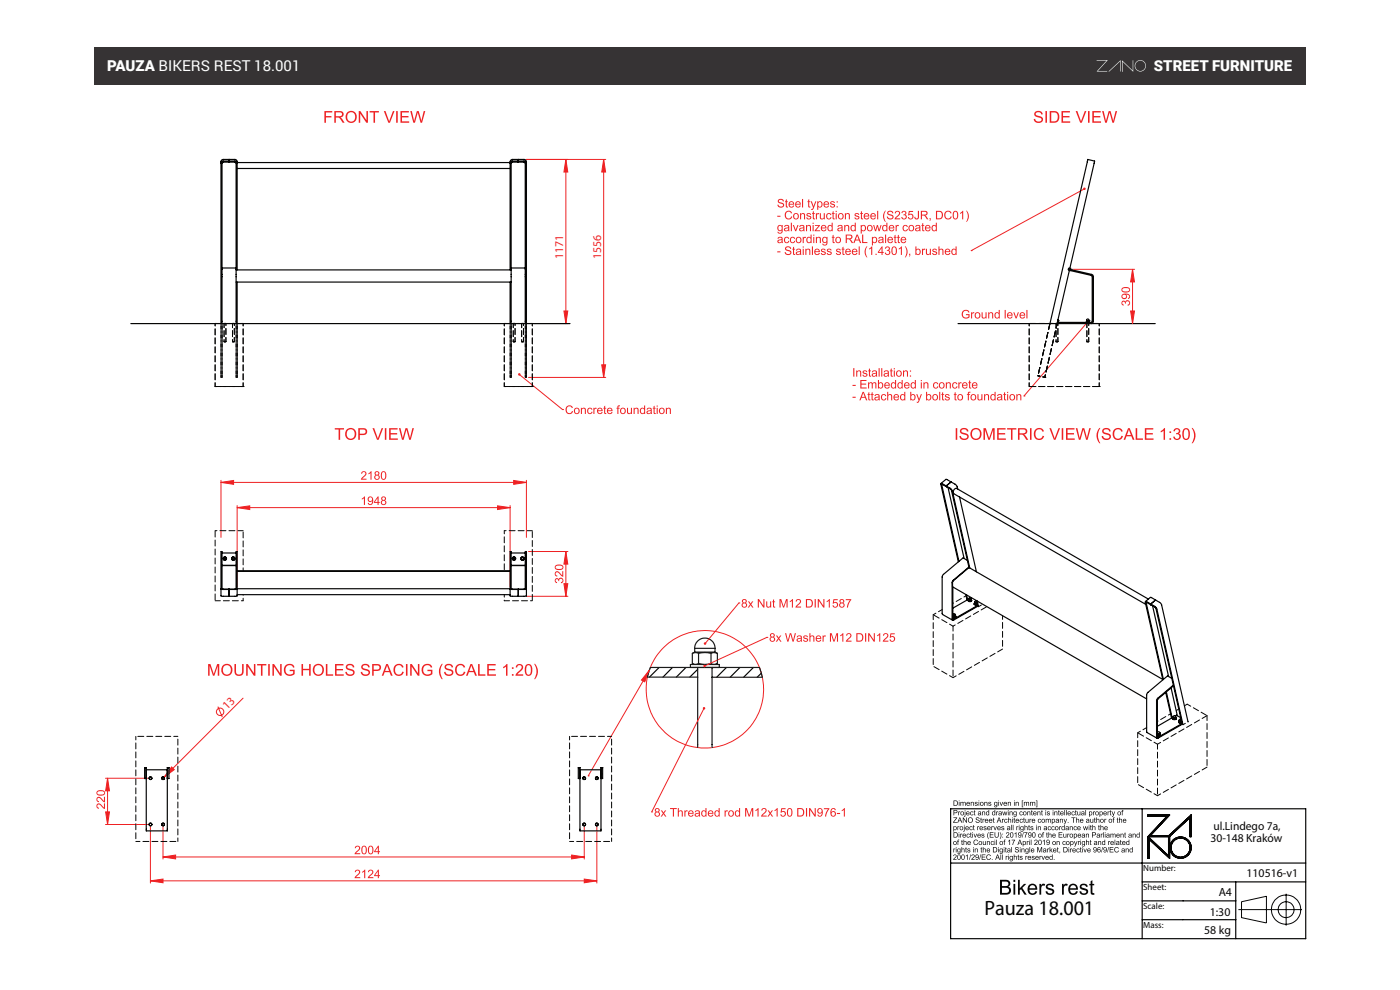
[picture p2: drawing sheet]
<svg xmlns="http://www.w3.org/2000/svg" width="297mm" height="210mm" viewBox="0 0 297 210" stroke-linecap="round" stroke-linejoin="round" font-family="sans-serif">
<defs><g id="words">
<text font-size="4.4" fill="#050504" x="208.9" y="194.2">Pauza 18.001</text>
<g font-size="3.2" fill="#fff">
<text x="22.7" y="15">PAUZA BIKERS REST 18.001</text>
<text x="244.8" y="15">STREET FURNITURE</text>
</g>
<g font-size="2.5" fill="#ee2123">
<text x="119.5" y="55" transform="rotate(-90 119.5 55)">1171</text>
<text x="127.5" y="55" transform="rotate(-90 127.5 55)">1556</text>
<text x="48.2" y="150.7" transform="rotate(-45 48.2 150.7)">13</text>
</g>
<g font-size="2.5" fill="#050504">
<text x="256.8" y="178.6">30-148 Kraków</text>
<text x="257.4" y="176.1">ul.Lindego 7a,</text>
<text x="264.4" y="185.9">110516-v1</text>
<text x="258.5" y="190.1">A4</text>
<text x="256.6" y="194.2">1:30</text>
<text x="255.5" y="198.2">58 kg</text>
</g>
<g font-size="1.9" fill="#050504">
<text x="242.5" y="184.8">Number:</text>
<text x="242.5" y="188.9">Sheet:</text>
<text x="242.5" y="192.9">Scale:</text>
<text x="242.5" y="196.8">Mass:</text>
</g>
</g></defs>
<path d="M20 10h257v8h-257z" fill="#363334"/>
<g fill="#fff">
<path d="M238 12.8l2.3 2.2v-2.2h.1v2.4l-2.2-2.1v2.1h-.2z"/>
<path d="M235.1 15.2l2.6-2.5v2.5h-.1v-2.2l-2.3 2.2z"/>
<path d="M232.6 12.7h2.4l-2.1 2.4h2l-.1 .1h-2.2l2.1-2.3h-2.1z"/>
<path d="M240.7 14a1.2 1.2 0 0 0 2.4 0 1.2 1.2 0 0 0-2.4 0zM240.8 13.9a1.1 1.1 0 0 1 2.2 0 1.1 1.1 0 0 1-2.2 0z"/>
</g>
<g fill="none" stroke="#ee2123" stroke-width=".21">
<path d="M137.8 142.1l-13 22.5M137.8 142.1l-1 2.5-.7-.3zM124.8 164.6h.1"/>
<circle cx="149.5" cy="146.2" r="12.5"/>
</g>
<g fill="none" stroke="#050504" stroke-width=".25">
<path d="M139.8 141.6l-2 2M142.7 141.6l-2.1 2M145.5 141.6l-2 2M148 142l-1.7 1.6M151.2 141.6l-.1 .2M154.1 141.6l-2.1 2.1M157 141.6l-2.1 2.1M159.8 141.6l-2 2.1M161.5 142.8l-.9 .9M201.7 171.6h75.3v27.5h-75.3zM242.3 171.6v27.5M243.5 172.9h4.6l-4.1 4.4h4l4.7-4.4v4.6h-.2v-4.1l-4.4 4v4.7l-4.3-4.1v4.1h-.3v-4.6l4.1-4.4h-4.1z"/>
<path d="M243.5 177.5h4.4v4.1zM201.7 183.1h75.3M242.3 187.1h34.7M242.3 191.1h19.9M242.3 195.1h19.9M262.2 187.1v12"/>
<circle cx="250.4" cy="179.8" r="2.03"/>
<circle cx="250.4" cy="179.8" r="2.25"/>
</g>
<g fill="none" stroke="#161722" stroke-width=".25">
<path d="M146.9 138.6l.4-.2h4.5l.4 .2M146.9 138.6v2.1M146.9 138.6a1.25 1.25 0 0 1 1.3 0M147.4 138.3l-.1 .1M147.4 137.5a2.15 2.15 0 0 1 2.1-2.1 2.15 2.15 0 0 1 2.2 2.1M147.4 137.5v.8M147.4 138.3h4.3M147.4 137.5h4.3M148.2 138.6v2.1M148.2 138.6a4.7 4.7 0 0 1 2.6 0M150.8 138.6a1.31 1.31 0 0 1 1.4 0M150.8 138.6v2.1"/>
<path d="M151.7 138.3v.1M151.7 137.5v.8M152.2 138.6v2.1M146.5 141.6v-.6h6.1v.6M146.9 140.7l.4 .3M146.9 140.7a1.1 1.1 0 0 0 1.3 0M148 143.6h-10.7l.7-2h23.1l.6 2.1h-10.6M148 141.6v16.9M148.2 140.7a4.1 4.1 0 0 0 2.6 0M150.8 140.7a1.15 1.15 0 0 0 1.4 0M151.1 141.6v16.9M152.2 140.7l-.4 .3"/>
</g>
<path d="M137.8 142.1l-1 2.5-.7-.3z" fill="#ee2123"/>
<path d="M248.2 179.8a2.25 2.25 0 0 0 4.5 0 2.25 2.25 0 0 0-4.5 0zM248.4 179.8a2.05 2.05 0 0 1 4.1 0 2.05 2.05 0 0 1-4.1 0zM243.5 172.9v.2h4.1l-4.1 4.4h4.4v4.1l-4.4-4.1v4.6h.3v-4.1l4.3 4.1v-4.7l4.4-4v4.1h.2v-4.6l-4.7 4.4h-4l4.1-4.4z" fill-rule="evenodd" fill="#050504"/>
<g fill="#ee2123">
<path d="M179.4 127.1h1.2l-.5 1.1-.2 .7h-.2l.1-.5 .5-1.1h-.9zM178.3 127.5a.3 .3 0 0 0 .6 0 .3 .3 0 0 0-.6 0zM178.2 128.4a.4 .4 0 0 0 .8 0 .4 .4 0 0 0-.8 0zM178.2 127.2a.48 .48 0 0 1 .8 0 .48 .48 0 0 1-.1 .7 .54 .54 0 0 1 .1 .8 .54 .54 0 0 1-.8 0 .54 .54 0 0 1 .1-.8l-.2-.2zM176.8 127.1h.9v.2h-.7l-.1 .5a.6 .6 0 0 1 .8 .3 .6 .6 0 0 1-.3 .8 .6 .6 0 0 1-.8-.5h.2a.4 .4 0 0 0 .6 .2 .4 .4 0 0 0 .1-.6 .4 .4 0 0 0-.6 0h-.3zM175.4 127.5l.6-.4v1.8h-.2v-1.4l-.4 .2zM173.5 127.1h.2l1 1.4v-1.4h.2v1.8h-.2l-1-1.4v1.4h-.2zM172.8 127.1h.3v1.8h-.3zM171.2 127.3v1.4h.4a.69 .69 0 0 0 .6-.7 .69 .69 0 0 0-.6-.7zM171 127.1h.6a.9 .9 0 0 1 .9 .9 .9 .9 0 0 1-.9 .9h-.6zM169 127.2a.59 .59 0 0 1 .9 .1 .59 .59 0 0 1-.3 .9l-.5 .5h.8v.2h-1.1l.1-.4a1.09 1.09 0 0 0 .7-1.2h-.4l-.2 .3h-.2zM167.5 127.5l.7-.4v1.8h-.2v-1.4l-.5 .2zM165.4 127.1h.3l.5 1.5 .6-1.5h.3v1.8h-.2v-1.5l-.6 1.5h-.2l-.5-1.6v1.6h-.2zM164 127.2l.2-.1v.5h.2v.1h-.2v.8l.3 .4a.33 .33 0 0 1-.4-.1 .33 .33 0 0 1-.1-.3v-.8h-.2zM162.5 127.6h.3v.7a.33 .33 0 0 0 .3 .4 .33 .33 0 0 0 .3-.4v-.7h.2v1.3h-.2v-.2a.46 .46 0 0 1-.6 .2 .46 .46 0 0 1-.3-.5zM160.8 127.1h.2l.9 1.4v-1.4h.3v1.8h-.3l-.9-1.4v1.4h-.2zM158.7 127.6h.2l.3 .4 .4-.4h.2l-.4 .6 .4 .7h-.2l-.4-.5-.3 .5h-.3l.5-.7zM157.6 127.5a.3 .3 0 0 0 .6 0 .3 .3 0 0 0-.6 0zM157.5 128.4a.4 .4 0 0 0 .8 0 .4 .4 0 0 0-.8 0zM157.5 127.2a.48 .48 0 0 1 .8 0 .48 .48 0 0 1-.1 .7 .54 .54 0 0 1 .1 .8 .54 .54 0 0 1-.8 0 .54 .54 0 0 1 .2-.8l-.3-.2z"/>
<path d="M188.9 134.3h.9v.2h-.7l-.1 .5a.6 .6 0 0 1 .8 .3 .6 .6 0 0 1-.3 .8 .6 .6 0 0 1-.8-.5h.2a.4 .4 0 0 0 .6 .2 .4 .4 0 0 0 .1-.6 .4 .4 0 0 0-.6 0l-.3 .1zM187.5 134.4a.59 .59 0 0 1 .9 .2 .59 .59 0 0 1-.3 .8l-.5 .5h.9v.2h-1.2l.1-.4a1.09 1.09 0 0 0 .7-1.1l-.3-.1-.3 .3h-.2zM186.1 134.8l.6-.5v1.8h-.2v-1.4l-.4 .3zM184.2 134.3h.2l1 1.4v-1.4h.2v1.8h-.2l-1-1.4v1.4h-.2zM183.5 134.3h.3v1.8h-.3zM181.9 134.5v1.4h.4a.69 .69 0 0 0 .6-.7 .69 .69 0 0 0-.6-.7zM181.7 134.3h.6a.9 .9 0 0 1 .9 .9 .9 .9 0 0 1-.9 .9h-.6zM179.7 134.4a.59 .59 0 0 1 .9 .2 .59 .59 0 0 1-.4 .8l-.4 .5h.8v.2h-1.2l.2-.4a1.09 1.09 0 0 0 .7-1.1l-.4-.1-.2 .3h-.2zM178.2 134.8l.7-.5v1.8h-.2v-1.4l-.5 .3zM176.1 134.3h.3l.5 1.6 .6-1.6h.3v1.8h-.2v-1.5l-.6 1.5h-.2l-.5-1.5v1.5h-.2zM174.5 134.8h.2v.2l.4-.2v.3a.29 .29 0 0 0-.3 0 .29 .29 0 0 0-.1 .3v.7h-.2zM173.4 135.1l-.1 .2h.7l-.2-.3zM173.2 135a.61 .61 0 0 1 .7-.2 .61 .61 0 0 1 .3 .7h-.9a.38 .38 0 0 0 .2 .5 .38 .38 0 0 0 .5-.3h.2a.66 .66 0 0 1-1 .3 .66 .66 0 0 1 0-1zM171.7 134.3h.2v.7a.47 .47 0 0 1 .6-.2 .47 .47 0 0 1 .3 .5v.8h-.3v-.8a.32 .32 0 0 0-.3-.3 .32 .32 0 0 0-.3 .4v.7h-.2zM170.5 134.9l.2-.1a.51 .51 0 0 1 .7 .3l-.2 .1a.26 .26 0 0 0-.3-.3 .26 .26 0 0 0-.2 .3l.1 .1a.45 .45 0 0 1 .6 .2 .45 .45 0 0 1-.2 .6l-.7-.1-.1-.3h.2a.29 .29 0 0 0 .3 .3 .29 .29 0 0 0 .3-.4 .55 .55 0 0 1-.8-.6zM169.3 135.6a.31 .31 0 0 0 .2 .4 .31 .31 0 0 0 .4-.3v-.2zM169.1 135l.1-.1a.58 .58 0 0 1 .7-.1 .58 .58 0 0 1 .2 .8l.1 .5h-.3v-.1a.46 .46 0 0 1-.7 .2 .46 .46 0 0 1-.1-.7l.8-.2a.33 .33 0 0 0-.3-.4 .33 .33 0 0 0-.4 .3h-.2zM166.5 134.3h.3l.3 1.6 .5-1.6h.2l.4 1.6 .4-1.6h.3l-.5 1.8h-.3l-.4-1.6-.4 1.6h-.3zM164.6 134.8h.3l.3 .5 .3-.5h.3l-.5 .6 .5 .7h-.3l-.3-.5-.4 .5h-.2l.4-.7zM163.6 134.8a.29 .29 0 0 0 .5 0 .29 .29 0 0 0-.5 0zM163.5 135.6a.37 .37 0 0 0 .7 0 .37 .37 0 0 0-.7 0zM163.5 134.4a.48 .48 0 0 1 .7 0 .48 .48 0 0 1-.1 .7 .54 .54 0 0 1 .2 .8 .54 .54 0 0 1-.9 0 .54 .54 0 0 1 .2-.8l-.3-.2z"/>
<path d="M141.3 86.5h.2v.2a.47 .47 0 0 1 .5-.2 .47 .47 0 0 1 .3 .5v.8h-.2v-.8a.3 .3 0 0 0-.2-.3 .3 .3 0 0 0-.4 .2v.9h-.2zM140.1 86.8a.45 .45 0 0 0 0 .7 .45 .45 0 0 0 .7-.1l-.1-.6-.3-.1zM139.8 87.2a.66 .66 0 0 1 1.3 0 .66 .66 0 0 1-1.3 0zM139.3 86.5h.2v1.3h-.2zM139.3 86h.2v.3h-.2zM138.6 86.2l.3-.1v.4h.2v.2h-.2v.7l.2 .4a.33 .33 0 0 1-.3 0 .33 .33 0 0 1-.2-.4v-.7h-.1zM137.4 87.3a.31 .31 0 0 0 .3 .4 .31 .31 0 0 0 .3-.3v-.2zM137.3 86.7l.1-.1a.58 .58 0 0 1 .7-.1 .58 .58 0 0 1 .2 .8v.5h-.2v-.1a.46 .46 0 0 1-.7 .2 .46 .46 0 0 1-.1-.7l.7-.2a.33 .33 0 0 0-.2-.4 .33 .33 0 0 0-.4 .3h-.2zM136.1 86.8a.46 .46 0 0 0-.2 .6 .46 .46 0 0 0 .7 .1v-.7l-.3-.1zM135.9 86.7l.4-.2 .3 .2v-.7h.3v1.8h-.2v-.2a.63 .63 0 0 1-.9-.1 .63 .63 0 0 1 .1-.8zM134.4 86.5h.2v.2a.47 .47 0 0 1 .6-.2 .47 .47 0 0 1 .3 .5v.8h-.2v-.8a.3 .3 0 0 0-.3-.3 .3 .3 0 0 0-.3 .2l-.1 .9h-.2zM133 86.5h.2v.7a.33 .33 0 0 0 .4 .5 .33 .33 0 0 0 .2-.5v-.7h.3v1.3h-.2v-.2a.46 .46 0 0 1-.6 .2 .46 .46 0 0 1-.3-.5zM131.9 86.8a.45 .45 0 0 0-.1 .7 .45 .45 0 0 0 .7-.1l-.1-.6-.3-.1zM131.5 87.2a.7 .7 0 0 1 1.4 0 .7 .7 0 0 1-1.4 0zM131 86.1l.5-.1v.2l-.3 .1v.2h.2v.2h-.2v1.1h-.2v-1.1h-.2v-.2h.2zM129.1 86.8l-.1 .2h.7l-.2-.3zM128.9 86.7a.61 .61 0 0 1 .7-.2 .61 .61 0 0 1 .3 .7h-.9a.38 .38 0 0 0 .3 .5 .38 .38 0 0 0 .4-.3h.2a.66 .66 0 0 1-1 .3 .66 .66 0 0 1 0-1zM128.2 86.2l.2-.1v.4h.2v.2h-.2v.7l.2 .4a.33 .33 0 0 1-.3 0 .33 .33 0 0 1-.1-.4v-.7h-.2zM127 86.8l-.1 .2h.7l-.2-.3zM126.8 86.7a.61 .61 0 0 1 .7-.2 .61 .61 0 0 1 .4 .7h-1a.38 .38 0 0 0 .3 .5 .38 .38 0 0 0 .4-.3h.2a.66 .66 0 0 1-1 .3 .66 .66 0 0 1 0-1zM125.9 86.5h.2v.2l.4-.2v.3a.29 .29 0 0 0-.3 0 .29 .29 0 0 0-.1 .3v.7h-.2zM124.7 86.7l.6-.2 .4 .4h-.2l-.1-.2a.45 .45 0 0 0-.6 .5 .45 .45 0 0 0 .6 .4l.1-.3 .2 .1a.62 .62 0 0 1-.9 .3 .62 .62 0 0 1-.2-.9zM123.2 86.5h.2v.2a.47 .47 0 0 1 .6-.2 .47 .47 0 0 1 .3 .5v.8h-.2v-.8a.3 .3 0 0 0-.3-.3 .3 .3 0 0 0-.3 .2v.9h-.3zM122.1 86.8a.45 .45 0 0 0-.1 .7 .45 .45 0 0 0 .7-.1l-.1-.6-.2-.1zM121.7 87.2a.7 .7 0 0 1 1.4 0 .7 .7 0 0 1-1.4 0zM120.3 86.2a.78 .78 0 0 1 1.2 .3l-.2 .1a.6 .6 0 0 0-.8-.3 .6 .6 0 0 0-.3 .8 .55 .55 0 0 0 .6 .5 .55 .55 0 0 0 .5-.4h.3a.86 .86 0 0 1-1.3 .5 .86 .86 0 0 1-.2-1.3z"/>
<path d="M81.1 100.3a1 1 0 0 0 .3 1.3 .93 .93 0 0 0 0-1.5zM81 100.1a.64 .64 0 0 1 .8 0 .64 .64 0 0 1 .2 .8 .65 .65 0 0 1-.6 .9 .65 .65 0 0 1-.6-.9zM79.7 100.4a.3 .3 0 0 0 .6 0 .3 .3 0 0 0-.6 0zM79.6 101.2a.37 .37 0 0 0 .7 0 .37 .37 0 0 0-.7 0zM79.6 100.1a.48 .48 0 0 1 .7-.1 .48 .48 0 0 1-.1 .8 .54 .54 0 0 1 .2 .8 .54 .54 0 0 1-.8 0 .54 .54 0 0 1 .1-.8l-.2-.3zM78.2 100.4l.6-.5v1.9h-.2v-1.5l-.4 .3zM76.8 100.1a.59 .59 0 0 1 .9 .1 .59 .59 0 0 1-.3 .9l-.5 .4h.9v.3h-1.2l.1-.4a1.09 1.09 0 0 0 .7-1.2h-.4l-.2 .3h-.2z"/>
<path d="M118 120.1l-.1 .2a.94 .94 0 0 0 1.4 0 1 1 0 0 0-1.3-.2zM117.8 122.8l.5-.2 .2 .3a.56 .56 0 0 1 1 0 .56 .56 0 0 1-.5 .8v-.2a.36 .36 0 0 0 .3-.4 .36 .36 0 0 0-.4-.3 .36 .36 0 0 0-.3 .5h-.2a.31 .31 0 0 0-.2-.4 .31 .31 0 0 0-.4 .3 .31 .31 0 0 0 .4 .3v.2l-.5-.4zM117.8 121.3a1.12 1.12 0 0 1 1.4 .7l.1-.8h.2v1.1l-.4-.1a1.09 1.09 0 0 0-1.1-.7l-.1 .4 .3 .2v.2a.59 .59 0 0 1-.5-.4 .59 .59 0 0 1 .1-.6zM117.8 120l.2-.2a1.04 1.04 0 0 1 1.5 .5 1.01 1.01 0 0 1-.9 .6 1.01 1.01 0 0 1-.9-.6z"/>
<path d="M81.1 105.8a.3 .3 0 0 0 .6 0 .3 .3 0 0 0-.6 0zM81 106.6a.37 .37 0 0 0 .7 0 .37 .37 0 0 0-.7 0zM81 105.4a.48 .48 0 0 1 .7 0 .48 .48 0 0 1-.1 .7 .54 .54 0 0 1 .2 .8 .54 .54 0 0 1-.8 0 .54 .54 0 0 1 .1-.8l-.2-.2zM80.1 105.7l-.6 .8h.6zM80.1 105.3h.2v1.2h.3v.2h-.3v.4h-.2v-.4h-.8zM78.2 105.9a.38 .38 0 0 0 .7 0 .38 .38 0 0 0-.7 0zM78.1 105.5a.7 .7 0 0 1 .9 0 .7 .7 0 0 1 .2 .9 .59 .59 0 0 1-.5 .7 .59 .59 0 0 1-.7-.4h.2a.41 .41 0 0 0 .6 .1 .41 .41 0 0 0 .2-.5 .57 .57 0 0 1-.9 0 .57 .57 0 0 1 0-.8zM76.8 105.8l.6-.5v1.8h-.2v-1.4l-.4 .3z"/>
<path d="M238.1 62.9a.4 .4 0 0 0 .8 0 .4 .4 0 0 0-.8 0zM238.2 61.2l-.1 .3a.94 .94 0 0 0 1.5 0 1 1 0 0 0-1.4-.3zM238 63.9l.5-.1 .2 .2a.56 .56 0 0 1 1 0 .56 .56 0 0 1-.5 .9v-.3a.36 .36 0 0 0 .3-.4 .36 .36 0 0 0-.4-.3 .36 .36 0 0 0-.2 .5h-.2a.31 .31 0 0 0-.3-.4 .31 .31 0 0 0-.3 .3 .31 .31 0 0 0 .3 .3v.2l-.5-.3zM238.1 62.4a1.1 1.1 0 0 1 1.6 .5l-.2 .5h-.2v-.2a.41 .41 0 0 0 .1-.6 .41 .41 0 0 0-.5-.1 .57 .57 0 0 1-.1 .8 .57 .57 0 0 1-.8 0 .57 .57 0 0 1 .1-.9zM238 61.1l.3-.1a1.04 1.04 0 0 1 1.4 .5 1.01 1.01 0 0 1-.9 .6 1.01 1.01 0 0 1-.9-.6z"/>
<path d="M177.5 43.8h.2v.2h-.2zM177.5 42.7h.2v.3h-.2zM176.2 42.8l.2-.1a.51 .51 0 0 1 .7 .3l-.2 .1a.26 .26 0 0 0-.3-.3 .26 .26 0 0 0-.2 .3l.1 .1a.45 .45 0 0 1 .6 .2 .45 .45 0 0 1-.2 .6l-.7-.1-.1-.3h.2a.29 .29 0 0 0 .3 .3 .29 .29 0 0 0 .3-.4 .55 .55 0 0 1-.7-.6zM175 43l-.1 .2h.8l-.2-.3zM174.9 42.9a.61 .61 0 0 1 .7-.2 .61 .61 0 0 1 .3 .7h-1a.38 .38 0 0 0 .3 .4 .38 .38 0 0 0 .5-.2h.2a.66 .66 0 0 1-1 .3 .66 .66 0 0 1 0-1zM173.7 43l-.1 .6 .2 .2a.47 .47 0 0 0 .5-.4 .47 .47 0 0 0-.5-.5zM173.4 42.7h.2v.2a.6 .6 0 0 1 .9 .5 .6 .6 0 0 1-.9 .5v.6h-.2zM172 42.7h.2l.4 1.1 .4-1.1h.2l-.5 1.3a.45 .45 0 0 1-.6 .5v-.2h.2l.2-.3zM171.4 42.4l.3-.2v.5h.2v.2h-.2v.7l.2 .4a.33 .33 0 0 1-.3 0 .33 .33 0 0 1-.2-.4v-.7h-.1zM170.1 42.2h.3v1.8h-.3zM169 43l-.1 .2h.7l-.2-.3zM168.8 42.9a.61 .61 0 0 1 .8-.2 .61 .61 0 0 1 .3 .7h-1a.38 .38 0 0 0 .3 .4 .38 .38 0 0 0 .4-.2h.3a.66 .66 0 0 1-1 .3 .66 .66 0 0 1-.1-1zM167.6 43l-.1 .2h.8l-.3-.3zM167.5 42.9a.61 .61 0 0 1 .7-.2 .61 .61 0 0 1 .3 .7h-1a.38 .38 0 0 0 .3 .4 .38 .38 0 0 0 .4-.2h.3a.66 .66 0 0 1-1 .3 .66 .66 0 0 1 0-1zM166.7 42.4l.2-.2v.5h.2v.2h-.2v.7l.3 .4a.33 .33 0 0 1-.4 0 .33 .33 0 0 1-.1-.4v-.7h-.2zM165.2 42.3a.72 .72 0 0 1 1.1 .4h-.2a.4 .4 0 0 0-.5-.4 .4 .4 0 0 0-.3 .5 .93 .93 0 0 1 1 .8 .76 .76 0 0 1-.7 .4 .76 .76 0 0 1-.7-.6h.3a.46 .46 0 0 0 .4 .5 .46 .46 0 0 0 .5-.5l-.2-.1a.77 .77 0 0 1-.9-.8z"/>
<path d="M204.9 44.7a1.47 1.47 0 0 1 0 2.4 2.08 2.08 0 0 0 0-2.4zM203.7 45.2l.6-.5v1.8h-.2v-1.4l-.4 .3zM202.4 45a1 1 0 0 0 .3 1.4 .93 .93 0 0 0 0-1.5zM202.4 44.8a.64 .64 0 0 1 .7 .1 .64 .64 0 0 1 .2 .7 .65 .65 0 0 1-.6 1 .65 .65 0 0 1-.6-1zM200.6 44.9a.78 .78 0 0 1 1.3 .3l-.3 .1a.6 .6 0 0 0-.8-.3 .6 .6 0 0 0-.2 .8 .55 .55 0 0 0 .5 .6 .55 .55 0 0 0 .6-.5l.2 .1a.87 .87 0 0 1-1.2 .4 .87 .87 0 0 1-.3-1.3zM198.8 44.9v1.4h.4a.69 .69 0 0 0 .6-.7 .69 .69 0 0 0-.6-.7zM198.6 44.7h.6a.9 .9 0 0 1 .9 .9 .9 .9 0 0 1-.9 .9h-.6zM197.2 46.3h.2v.4l-.2 .2zM195.6 44.9v.6h.5a.31 .31 0 0 0 .4-.2 .31 .31 0 0 0-.3-.4zM195.3 44.7h.8a.5 .5 0 0 1 .7 .4 .5 .5 0 0 1-.5 .6l.6 .8h-.3l-.4-.7-.3-.1h-.3v.8h-.3zM194.7 44.7h.3v1.3a.5 .5 0 0 1-.5 .6 .5 .5 0 0 1-.5-.6h.2v.2a.27 .27 0 0 0 .4 .1 .27 .27 0 0 0 .1-.3zM192.8 44.7h.9v.3h-.7l-.1 .4a.6 .6 0 0 1 .8 .3 .6 .6 0 0 1-.3 .8 .6 .6 0 0 1-.8-.4l.2-.1a.4 .4 0 0 0 .6 .2 .4 .4 0 0 0 .1-.6 .4 .4 0 0 0-.6 0l-.3 .1zM191.4 44.8a.48 .48 0 0 1 .7 0 .48 .48 0 0 1-.1 .8 .57 .57 0 0 1 .1 .9 .57 .57 0 0 1-.9-.4l.2-.1a.36 .36 0 0 0 .4 .4 .36 .36 0 0 0 .3-.5 .36 .36 0 0 0-.5-.2l.1-.2a.31 .31 0 0 0 .4-.3 .31 .31 0 0 0-.3-.3 .31 .31 0 0 0-.4 .3h-.2zM190 44.9a.59 .59 0 0 1 .9 .1 .59 .59 0 0 1-.3 .8l-.5 .5h.9v.2h-1.2l.1-.4a1.09 1.09 0 0 0 .7-1.1l-.3-.1-.3 .4-.2-.1zM188.4 44.8a.72 .72 0 0 1 1.1 .4h-.2a.4 .4 0 0 0-.5-.3 .4 .4 0 0 0-.3 .4 .93 .93 0 0 1 1 .9 .76 .76 0 0 1-.7 .3 .76 .76 0 0 1-.7-.6h.3a.47 .47 0 0 0 .4 .5 .47 .47 0 0 0 .5-.5l-.2-.1a.77 .77 0 0 1-.9-.7zM187.8 44.7h.1l-.2 .4a2.06 2.06 0 0 0 .2 2 1.6 1.6 0 0 1-.1-2.4zM186.1 44.7h.2v1.8h-.2zM185 45.5l-.1 .2h.7l-.2-.3zM184.8 45.4a.61 .61 0 0 1 .7-.1 .61 .61 0 0 1 .3 .6h-1a.38 .38 0 0 0 .3 .5 .38 .38 0 0 0 .5-.3h.2a.66 .66 0 0 1-1 .3 .66 .66 0 0 1 0-1zM183.6 45.5l-.1 .2h.7l-.2-.3zM183.4 45.4a.61 .61 0 0 1 .7-.1 .61 .61 0 0 1 .3 .6h-1a.38 .38 0 0 0 .3 .5 .38 .38 0 0 0 .5-.3h.2a.66 .66 0 0 1-1 .3 .66 .66 0 0 1 0-1zM182.6 44.9l.3-.1v.4h.2v.2h-.2v.8l.2 .3a.33 .33 0 0 1-.4 0 .33 .33 0 0 1-.1-.4v-.7h-.1zM181.4 45.3l.2-.1a.51 .51 0 0 1 .7 .4h-.2a.26 .26 0 0 0-.3-.3 .26 .26 0 0 0-.2 .4h.1a.45 .45 0 0 1 .6 .2 .45 .45 0 0 1-.2 .6h-.7l-.2-.4h.3a.29 .29 0 0 0 .3 .3 .29 .29 0 0 0 .2-.4 .55 .55 0 0 1-.7-.6zM179.2 45.2h.2v.2a.47 .47 0 0 1 .6-.2 .47 .47 0 0 1 .3 .5v.8h-.2v-.8a.3 .3 0 0 0-.3-.3 .3 .3 0 0 0-.3 .2v.9h-.3zM178.1 45.5a.45 .45 0 0 0-.1 .7 .45 .45 0 0 0 .7-.1l-.1-.6-.2-.1zM177.8 45.9a.66 .66 0 0 1 1.3 0 .66 .66 0 0 1-1.3 0zM177.3 45.2h.2v1.3h-.2zM177.3 44.7h.2v.3h-.2zM176.6 44.9l.2-.1v.4h.3v.2h-.3v.8l.3 .3a.33 .33 0 0 1-.4 0 .33 .33 0 0 1-.1-.4v-.7h-.1zM175.4 45.4l.6-.2 .4 .4h-.2l-.2-.2a.45 .45 0 0 0-.5 .5 .45 .45 0 0 0 .6 .4l.1-.3 .2 .1a.62 .62 0 0 1-.9 .4 .62 .62 0 0 1-.2-1zM173.9 45.2h.2v.7a.33 .33 0 0 0 .4 .5 .33 .33 0 0 0 .3-.5v-.7h.2v1.3h-.2v-.2a.46 .46 0 0 1-.6 .2 .46 .46 0 0 1-.3-.5zM173.1 45.2h.2v.2l.4-.2v.3a.29 .29 0 0 0-.3 0 .29 .29 0 0 0-.1 .3v.7h-.2zM172.4 44.9l.2-.1v.4h.3v.2h-.3v.8l.3 .3a.33 .33 0 0 1-.4 0 .33 .33 0 0 1-.1-.4v-.7h-.1zM171.2 45.3l.2-.1a.51 .51 0 0 1 .7 .4h-.2a.26 .26 0 0 0-.3-.3 .26 .26 0 0 0-.2 .4h.1a.45 .45 0 0 1 .6 .2 .45 .45 0 0 1-.2 .6h-.7l-.2-.4h.3a.29 .29 0 0 0 .3 .3 .29 .29 0 0 0 .2-.4 .55 .55 0 0 1-.7-.6zM169.7 45.2h.2v.2a.47 .47 0 0 1 .6-.2 .47 .47 0 0 1 .3 .5v.8h-.2v-.8a.3 .3 0 0 0-.3-.3 .3 .3 0 0 0-.3 .2v.9h-.3zM168.6 45.5a.45 .45 0 0 0-.1 .7 .45 .45 0 0 0 .7-.1l-.1-.6-.2-.1zM168.2 45.9a.7 .7 0 0 1 1.4 0 .7 .7 0 0 1-1.4 0zM166.8 44.9a.78 .78 0 0 1 1.2 .3l-.2 .1a.6 .6 0 0 0-.8-.3 .6 .6 0 0 0-.3 .8 .55 .55 0 0 0 .6 .6 .55 .55 0 0 0 .5-.5l.3 .1a.86 .86 0 0 1-1.3 .4 .86 .86 0 0 1-.2-1.3zM164.9 45.8h.7v.2h-.7z"/>
<path d="M197.9 48a.46 .46 0 0 0-.1 .6 .46 .46 0 0 0 .6 .2v-.8l-.2-.1zM197.8 47.9l.4-.2 .3 .2v-.7h.2v1.8h-.2v-.1a.63 .63 0 0 1-.8-.1 .63 .63 0 0 1 .1-.9zM196.6 48l-.1 .3h.7l-.2-.4zM196.4 47.9a.61 .61 0 0 1 .7-.1 .61 .61 0 0 1 .3 .6h-1a.38 .38 0 0 0 .3 .5 .38 .38 0 0 0 .5-.3l.2 .1a.66 .66 0 0 1-1 .2 .66 .66 0 0 1 0-1zM195.6 47.4l.3-.1v.4h.2v.2h-.2v.8l.2 .3a.33 .33 0 0 1-.4 0 .33 .33 0 0 1-.1-.3v-.8h-.1zM194.4 48.5a.31 .31 0 0 0 .3 .5 .31 .31 0 0 0 .3-.4v-.2zM194.3 47.9v-.1a.58 .58 0 0 1 .8 0 .58 .58 0 0 1 .2 .7v.5h-.2l-.1-.1a.46 .46 0 0 1-.6 .2 .46 .46 0 0 1-.1-.7l.7-.2a.33 .33 0 0 0-.3-.3 .33 .33 0 0 0-.3 .2h-.2zM193.1 48a.45 .45 0 0 0-.1 .7 .45 .45 0 0 0 .7-.1l-.1-.6-.3-.1zM192.7 48.4a.66 .66 0 0 1 1.3 0 .66 .66 0 0 1-1.3 0zM191.6 47.9l.7-.2 .3 .4-.2 .1-.1-.2a.45 .45 0 0 0-.6 .4 .45 .45 0 0 0 .6 .4l.1-.2h.2a.62 .62 0 0 1-.9 .4 .62 .62 0 0 1-.2-1zM190 47.7h.2v.2l.4-.2v.3a.29 .29 0 0 0-.3 0 .29 .29 0 0 0-.1 .4v.6h-.2zM188.9 48l-.1 .3h.7l-.2-.4zM188.7 47.9a.61 .61 0 0 1 .7-.1 .61 .61 0 0 1 .3 .6h-.9a.38 .38 0 0 0 .2 .5 .38 .38 0 0 0 .5-.3l.2 .1a.66 .66 0 0 1-1 .2 .66 .66 0 0 1 0-1zM187.5 48a.46 .46 0 0 0-.2 .6 .46 .46 0 0 0 .7 .2v-.8l-.3-.1zM187.3 47.9l.4-.2 .3 .2v-.7h.3v1.8h-.2v-.1a.63 .63 0 0 1-.9-.1 .63 .63 0 0 1 .1-.9zM185.2 47.7h.3l.2 1.1 .3-1.1h.2l.3 1 .3-1h.2l-.4 1.3h-.2l-.3-1-.2 1h-.3zM184.2 48a.45 .45 0 0 0 0 .7 .45 .45 0 0 0 .7-.1l-.1-.6-.3-.1zM183.9 48.4a.66 .66 0 0 1 1.3 0 .66 .66 0 0 1-1.3 0zM182.9 48l-.1 .6 .2 .3a.47 .47 0 0 0 .5-.5 .47 .47 0 0 0-.5-.5zM182.6 47.7h.2v.2a.6 .6 0 0 1 .9 .5 .6 .6 0 0 1-.9 .5v.6h-.2zM180.7 48a.46 .46 0 0 0-.1 .6 .46 .46 0 0 0 .6 .2v-.8l-.2-.1zM180.6 47.9l.4-.2 .3 .2v-.7h.2v1.8h-.2v-.1a.63 .63 0 0 1-.8-.1 .63 .63 0 0 1 .1-.9zM179.1 47.7h.2v.2a.47 .47 0 0 1 .6-.2 .47 .47 0 0 1 .3 .5v.8h-.3v-.8a.3 .3 0 0 0-.2-.3 .3 .3 0 0 0-.4 .2v.9h-.2zM177.9 48.5a.31 .31 0 0 0 .3 .5 .31 .31 0 0 0 .3-.4v-.2zM177.8 47.9v-.1a.58 .58 0 0 1 .8 0 .58 .58 0 0 1 .2 .7v.5h-.2v-.1a.46 .46 0 0 1-.7 .2 .46 .46 0 0 1-.1-.7l.7-.2a.33 .33 0 0 0-.3-.3 .33 .33 0 0 0-.3 .2h-.2zM175.8 48a.46 .46 0 0 0-.1 .6 .46 .46 0 0 0 .7 .2l-.1-.8-.2-.1zM175.7 47.9l.4-.2 .3 .2v-.7h.3v1.8h-.3v-.1a.63 .63 0 0 1-.8-.1 .63 .63 0 0 1 .1-.9zM174.5 48l-.1 .3h.7l-.2-.4zM174.3 47.9a.61 .61 0 0 1 .7-.1 .61 .61 0 0 1 .3 .6h-.9a.38 .38 0 0 0 .2 .5 .38 .38 0 0 0 .5-.3l.2 .1a.66 .66 0 0 1-1 .2 .66 .66 0 0 1 0-1zM172.9 47.7h1l-.8 1.2h.9v.1h-1.2v-.1l.9-1h-.8zM172.4 47.7h.2v1.3h-.2zM172.4 47.2h.2v.3h-.2zM171 47.7h.2v.2a.47 .47 0 0 1 .6-.2 .47 .47 0 0 1 .2 .5v.8h-.2v-.8a.3 .3 0 0 0-.2-.3 .3 .3 0 0 0-.4 .2v.9h-.2zM169.8 48.5a.31 .31 0 0 0 .3 .5 .31 .31 0 0 0 .3-.4v-.2zM169.7 47.9v-.1a.58 .58 0 0 1 .8 0 .58 .58 0 0 1 .1 .7l.1 .5h-.2l-.1-.1a.46 .46 0 0 1-.6 .2 .46 .46 0 0 1-.1-.7l.7-.2a.33 .33 0 0 0-.3-.3 .33 .33 0 0 0-.3 .2h-.2zM168.2 47.7h.2l.4 1.1 .4-1.1h.2l-.5 1.3h-.2zM167.8 47.2h.2v1.8h-.2zM166.6 48.5a.31 .31 0 0 0 .3 .5 .31 .31 0 0 0 .3-.4v-.2zM166.4 47.9l.1-.1a.58 .58 0 0 1 .8 0 .58 .58 0 0 1 .1 .7l.1 .5h-.2l-.1-.1a.46 .46 0 0 1-.6 .2 .46 .46 0 0 1-.1-.7l.7-.2a.33 .33 0 0 0-.3-.3 .33 .33 0 0 0-.3 .2h-.3zM165.2 48a.45 .45 0 0 0-.1 .6 .45 .45 0 0 0 .6 .1 .45 .45 0 0 0 .1-.6 .45 .45 0 0 0-.6-.1zM165 47.9l.3-.2 .5 .2v-.2h.2v1.2a.57 .57 0 0 1-.4 .7 .57 .57 0 0 1-.7-.4h.3a.37 .37 0 0 0 .4 .2 .37 .37 0 0 0 .2-.5 .62 .62 0 0 1-.8-.1 .62 .62 0 0 1 0-.9z"/>
<path d="M191.4 50.5l-.1 .3h.7l-.2-.4zM191.2 50.4a.61 .61 0 0 1 .7-.1 .61 .61 0 0 1 .3 .7h-.9a.38 .38 0 0 0 .3 .4 .38 .38 0 0 0 .4-.3l.2 .1a.66 .66 0 0 1-1 .2 .66 .66 0 0 1 0-1zM190.5 49.9l.2-.1v.5h.2v.1h-.2v.8l.2 .4a.33 .33 0 0 1-.3-.1 .33 .33 0 0 1-.1-.3v-.8h-.2zM189.8 49.9l.2-.1v.5h.2v.1h-.2v.8l.2 .4a.33 .33 0 0 1-.3-.1 .33 .33 0 0 1-.1-.3v-.8h-.2zM188.6 50.5l-.1 .3h.7l-.2-.4zM188.4 50.4a.61 .61 0 0 1 .7-.1 .61 .61 0 0 1 .4 .7h-1a.38 .38 0 0 0 .3 .4 .38 .38 0 0 0 .4-.3l.2 .1a.66 .66 0 0 1-1 .2 .66 .66 0 0 1 0-1zM187.8 49.8h.2v1.8h-.2zM186.6 51.1a.31 .31 0 0 0 .3 .4 .31 .31 0 0 0 .3-.4v-.2zM186.4 50.4l.1-.1a.58 .58 0 0 1 .8 0 .58 .58 0 0 1 .1 .7l.1 .6h-.2l-.1-.2a.46 .46 0 0 1-.7 .2 .46 .46 0 0 1-.1-.7l.8-.2a.33 .33 0 0 0-.3-.3 .33 .33 0 0 0-.4 .3l-.2-.1zM185.3 50.5l-.1 .6 .2 .3a.47 .47 0 0 0 .5-.5 .47 .47 0 0 0-.5-.5zM185 50.3h.2v.1a.6 .6 0 0 1 .9 .5 .6 .6 0 0 1-.9 .5v.7h-.2zM182.9 49.8h.2v1.5h.9v.3h-1.1zM181.8 49.9l-.3 .9h.7zM181.7 49.8h.3l.7 1.8h-.3l-.2-.6h-.7l-.2 .6h-.3zM179.6 50v.6h.6a.31 .31 0 0 0 .4-.3 .31 .31 0 0 0-.4-.3zM179.4 49.8h.8a.5 .5 0 0 1 .6 .4 .5 .5 0 0 1-.5 .5l.7 .9h-.3l-.5-.7-.3-.1h-.3v.8h-.2zM177.5 50.5a.45 .45 0 0 0 0 .7 .45 .45 0 0 0 .7-.1l-.1-.6-.3-.1zM177.2 50.9a.66 .66 0 0 1 1.3 0 .66 .66 0 0 1-1.3 0zM176.6 49.9l.2-.1v.5h.3v.1h-.3v.8l.3 .4a.33 .33 0 0 1-.4-.1 .33 .33 0 0 1-.1-.3v-.8h-.1zM174.7 50.5a.45 .45 0 0 0-.1 .6 .45 .45 0 0 0 .6 .2 .45 .45 0 0 0 .1-.7 .45 .45 0 0 0-.6-.1zM174.5 50.4l.3-.2 .5 .2v-.1h.2v1.1a.57 .57 0 0 1-.4 .7 .57 .57 0 0 1-.7-.4h.3a.37 .37 0 0 0 .4 .2 .37 .37 0 0 0 .2-.5 .62 .62 0 0 1-.8-.1 .62 .62 0 0 1 0-.9zM173.1 50.3h.2v.1a.47 .47 0 0 1 .5-.2 .47 .47 0 0 1 .3 .6v.8h-.2v-.8a.3 .3 0 0 0-.2-.4 .3 .3 0 0 0-.4 .2v1h-.2zM172.5 50.3h.2v1.3h-.2zM172.5 49.8h.2v.2h-.2zM171.4 50.5a.46 .46 0 0 0-.1 .7 .46 .46 0 0 0 .6 .1v-.8l-.3-.1zM171.2 50.4l.4-.2 .4 .2v-.6h.2v1.8h-.2v-.2a.63 .63 0 0 1-.9-.1 .63 .63 0 0 1 .1-.9zM170.3 50.3h.2v.2l.4-.3v.3a.29 .29 0 0 0-.3 0 .29 .29 0 0 0-.1 .4v.7h-.2zM169.1 50.5a.45 .45 0 0 0 0 .7 .45 .45 0 0 0 .7-.1l-.1-.6-.3-.1zM168.8 50.9a.66 .66 0 0 1 1.3 0 .66 .66 0 0 1-1.3 0zM167.7 50.4l.7-.1 .3 .3-.2 .1-.1-.2a.45 .45 0 0 0-.6 .4 .45 .45 0 0 0 .6 .4l.1-.2h.2a.62 .62 0 0 1-.9 .4 .62 .62 0 0 1-.2-1zM166.5 50.4l.6-.1 .3 .3-.2 .1-.1-.2a.45 .45 0 0 0-.6 .4 .45 .45 0 0 0 .6 .4l.1-.2h.2a.62 .62 0 0 1-.8 .4 .62 .62 0 0 1-.2-1zM165.2 51.1a.31 .31 0 0 0 .3 .4 .31 .31 0 0 0 .3-.4v-.2zM165 50.4l.1-.1a.58 .58 0 0 1 .8 0 .58 .58 0 0 1 .1 .7l.1 .6h-.2l-.1-.2a.46 .46 0 0 1-.6 .2 .46 .46 0 0 1-.1-.7l.7-.2a.33 .33 0 0 0-.3-.3 .33 .33 0 0 0-.3 .3l-.3-.1z"/>
<path d="M202.1 53a.46 .46 0 0 0-.1 .7 .46 .46 0 0 0 .6 .1v-.8l-.2-.1zM202 52.9l.4-.2 .3 .2v-.6h.2v1.8h-.2v-.2a.63 .63 0 0 1-.8-.1 .63 .63 0 0 1 .1-.9zM200.8 53l-.1 .3h.7l-.2-.3zM200.6 52.9a.61 .61 0 0 1 .7-.1 .61 .61 0 0 1 .3 .7h-1a.38 .38 0 0 0 .3 .4 .38 .38 0 0 0 .5-.2h.2a.66 .66 0 0 1-1 .3 .66 .66 0 0 1 0-1.1zM199.1 52.3h.2v.6a.47 .47 0 0 1 .6-.1 .47 .47 0 0 1 .3 .4v.9h-.3v-.9a.32 .32 0 0 0-.3-.3 .32 .32 0 0 0-.3 .5v.7h-.2zM197.9 52.9l.2-.1a.51 .51 0 0 1 .7 .3h-.2a.26 .26 0 0 0-.3-.2 .26 .26 0 0 0-.2 .3h.1a.45 .45 0 0 1 .6 .3 .45 .45 0 0 1-.2 .6l-.7-.1-.2-.3h.3a.29 .29 0 0 0 .3 .3 .29 .29 0 0 0 .2-.4 .55 .55 0 0 1-.7-.6zM196.4 52.8h.2v.7a.33 .33 0 0 0 .4 .4 .33 .33 0 0 0 .3-.4v-.7h.2v1.3h-.2v-.2a.46 .46 0 0 1-.6 .2 .46 .46 0 0 1-.3-.5zM195.6 52.8h.2v.2l.4-.2v.2a.29 .29 0 0 0-.3 .1 .29 .29 0 0 0-.1 .3v.7h-.2zM194.5 53a.45 .45 0 0 0-.1 .7 .45 .45 0 0 0 .6 .1v-.8l-.2-.1zM194.2 52.3h.2v.6a.6 .6 0 0 1 .9 .5 .6 .6 0 0 1-.9 .5v.2h-.2zM192.9 53.8h.2v.4l-.2 .2zM191.9 52.2a1.47 1.47 0 0 1 0 2.4 2.08 2.08 0 0 0 0-2.4zM190.7 52.7l.6-.4v1.8h-.2v-1.4l-.4 .2zM189.4 52.6a1 1 0 0 0 .3 1.3 .93 .93 0 0 0 0-1.5zM189.4 52.4a.64 .64 0 0 1 .7 .1 .64 .64 0 0 1 .2 .7 .65 .65 0 0 1-.6 .9 .65 .65 0 0 1-.6-.9zM187.9 52.4a.48 .48 0 0 1 .7 0 .48 .48 0 0 1-.1 .7 .56 .56 0 0 1 .1 1 .56 .56 0 0 1-.9-.5h.2a.36 .36 0 0 0 .4 .3 .36 .36 0 0 0 .3-.5 .36 .36 0 0 0-.5-.2l.1-.2a.31 .31 0 0 0 .4-.2 .31 .31 0 0 0-.3-.4 .31 .31 0 0 0-.4 .4l-.2-.1zM187 52.6l-.6 .8h.6zM187.1 52.3h.1v1.1h.3v.2h-.3v.5h-.2v-.5h-.8zM185.7 53.8h.3v.3h-.3zM184.4 52.7l.6-.4v1.8h-.2v-1.4l-.4 .2zM183.9 52.2h.1l-.2 .4a2.06 2.06 0 0 0 .2 2 1.6 1.6 0 0 1-.1-2.4zM182.2 52.3h.2v1.8h-.2zM181.1 53l-.2 .3h.8l-.2-.3zM180.9 52.9a.61 .61 0 0 1 .7-.1 .61 .61 0 0 1 .3 .7h-1a.38 .38 0 0 0 .3 .4 .38 .38 0 0 0 .5-.2h.2a.66 .66 0 0 1-1 .3 .66 .66 0 0 1 0-1.1zM179.7 53l-.2 .3h.8l-.2-.3zM179.5 52.9a.61 .61 0 0 1 .7-.1 .61 .61 0 0 1 .3 .7h-1a.38 .38 0 0 0 .3 .4 .38 .38 0 0 0 .5-.2h.2a.66 .66 0 0 1-1 .3 .66 .66 0 0 1 0-1.1zM178.7 52.4l.2-.1v.5h.3v.1h-.3v.8l.3 .4a.33 .33 0 0 1-.4-.1 .33 .33 0 0 1-.1-.3v-.8h-.1zM177.5 52.9l.2-.1a.51 .51 0 0 1 .7 .3h-.3a.26 .26 0 0 0-.2-.2 .26 .26 0 0 0-.3 .3h.2a.45 .45 0 0 1 .5 .3 .45 .45 0 0 1-.1 .6l-.7-.1-.2-.3h.2a.29 .29 0 0 0 .4 .3 .29 .29 0 0 0 .2-.4 .55 .55 0 0 1-.7-.6zM175.5 52.9l.2-.1a.51 .51 0 0 1 .7 .3h-.2a.26 .26 0 0 0-.3-.2 .26 .26 0 0 0-.2 .3h.1a.45 .45 0 0 1 .6 .3 .45 .45 0 0 1-.2 .6l-.7-.1-.1-.3h.2a.29 .29 0 0 0 .3 .3 .29 .29 0 0 0 .3-.4 .55 .55 0 0 1-.7-.6zM174.2 52.9l.2-.1a.51 .51 0 0 1 .8 .3h-.3a.26 .26 0 0 0-.3-.2 .26 .26 0 0 0-.2 .3h.1a.45 .45 0 0 1 .6 .3 .45 .45 0 0 1-.2 .6l-.6-.1-.2-.3h.2a.29 .29 0 0 0 .4 .3 .29 .29 0 0 0 .2-.4 .55 .55 0 0 1-.7-.6zM173.1 53l-.1 .3h.7l-.2-.3zM172.9 52.9a.61 .61 0 0 1 .7-.1 .61 .61 0 0 1 .3 .7h-.9a.38 .38 0 0 0 .2 .4 .38 .38 0 0 0 .5-.2h.2a.66 .66 0 0 1-1 .3 .66 .66 0 0 1 0-1.1zM172.2 52.3h.3v1.8h-.3zM170.8 52.8h.2v.2a.47 .47 0 0 1 .6-.2 .47 .47 0 0 1 .3 .5v.8h-.2v-.8a.3 .3 0 0 0-.2-.4 .3 .3 0 0 0-.4 .3v.9h-.3zM170.3 52.8h.2v1.3h-.2zM170.3 52.3h.2v.2h-.2zM169.1 53.6a.31 .31 0 0 0 .3 .4 .31 .31 0 0 0 .3-.4v-.2zM169 52.9v-.1a.58 .58 0 0 1 .8 0 .58 .58 0 0 1 .1 .7l.1 .6h-.2l-.1-.2a.46 .46 0 0 1-.6 .2 .46 .46 0 0 1-.1-.7l.7-.2a.33 .33 0 0 0-.3-.3 .33 .33 0 0 0-.3 .3l-.2-.1zM168.2 52.4l.3-.1v.5h.2v.1h-.2v.8l.2 .4a.33 .33 0 0 1-.4-.1 .33 .33 0 0 1-.1-.3v-.8h-.1zM166.7 52.4a.72 .72 0 0 1 1.1 .4h-.2a.4 .4 0 0 0-.4-.4 .4 .4 0 0 0-.4 .5 .93 .93 0 0 1 1.1 .8 .76 .76 0 0 1-.8 .4 .76 .76 0 0 1-.6-.6h.2a.47 .47 0 0 0 .5 .4 .47 .47 0 0 0 .4-.5l-.1-.1a.77 .77 0 0 1-.9-.7zM164.9 53.3h.7v.2h-.7z"/>
<path d="M193 79.6h.3v.3h-.3zM193 78.6h.3v.2h-.3zM191.6 78.6h.2v.2a.47 .47 0 0 1 .5-.2 .47 .47 0 0 1 .3 .5v.8h-.2v-.8a.3 .3 0 0 0-.2-.4 .3 .3 0 0 0-.4 .3v.9h-.2zM190.4 78.9a.45 .45 0 0 0 0 .7 .45 .45 0 0 0 .7-.1l-.1-.6-.3-.2zM190.1 79.2a.66 .66 0 0 1 1.3 0 .66 .66 0 0 1-1.3 0zM189.6 78.6h.2v1.3h-.2zM189.6 78.1h.2v.2h-.2zM189 78.3l.2-.2v.5h.2v.2h-.2v.7l.2 .4a.33 .33 0 0 1-.3 0 .33 .33 0 0 1-.1-.4v-.7h-.2zM187.7 79.4a.31 .31 0 0 0 .3 .4 .31 .31 0 0 0 .3-.4v-.2zM187.6 78.7h.1a.58 .58 0 0 1 .7-.1 .58 .58 0 0 1 .2 .7v.6h-.2v-.2a.46 .46 0 0 1-.7 .2 .46 .46 0 0 1-.1-.7l.7-.1a.33 .33 0 0 0-.2-.4 .33 .33 0 0 0-.4 .3h-.2zM186.9 78.1h.3v1.8h-.3zM186.4 78.1h.2v1.8h-.2zM185.2 79.4a.31 .31 0 0 0 .3 .4 .31 .31 0 0 0 .3-.4v-.2zM185.1 78.7a.58 .58 0 0 1 .8-.1 .58 .58 0 0 1 .2 .7v.6h-.2l-.1-.2a.46 .46 0 0 1-.6 .2 .46 .46 0 0 1-.1-.7l.7-.1a.33 .33 0 0 0-.3-.4 .33 .33 0 0 0-.3 .3h-.2zM184.3 78.3l.3-.2v.5h.2v.2h-.2v.7l.2 .4a.33 .33 0 0 1-.4 0 .33 .33 0 0 1-.1-.4v-.7h-.1zM183.1 78.7l.2-.1a.51 .51 0 0 1 .7 .3l-.2 .1a.26 .26 0 0 0-.3-.3 .26 .26 0 0 0-.2 .3l.1 .1a.45 .45 0 0 1 .6 .2 .45 .45 0 0 1-.2 .6l-.7-.1-.1-.3h.2a.29 .29 0 0 0 .3 .3 .29 .29 0 0 0 .2-.4 .55 .55 0 0 1-.7-.6zM181.6 78.6h.2v.2a.47 .47 0 0 1 .6-.2 .47 .47 0 0 1 .3 .5v.8h-.2v-.8a.3 .3 0 0 0-.3-.4 .3 .3 0 0 0-.3 .3v.9h-.3zM181 78.1h.2v1.8h-.2z"/>
<path d="M206.5 81.4l-.1 .2h.7l-.2-.3zM206.3 81.3a.61 .61 0 0 1 .8-.2 .61 .61 0 0 1 .3 .7h-1a.38 .38 0 0 0 .3 .4 .38 .38 0 0 0 .4-.2h.3a.66 .66 0 0 1-1 .3 .66 .66 0 0 1-.1-1zM205.6 80.8l.2-.2v.5h.2v.2h-.2v.7l.3 .4a.33 .33 0 0 1-.4 0 .33 .33 0 0 1-.1-.4v-.7h-.2zM204.4 81.4l-.1 .2h.7l-.2-.3zM204.2 81.3a.61 .61 0 0 1 .8-.2 .61 .61 0 0 1 .3 .7h-1a.38 .38 0 0 0 .3 .4 .38 .38 0 0 0 .4-.2h.3a.66 .66 0 0 1-1 .3 .66 .66 0 0 1-.1-1zM203.3 81.1h.2v.2l.4-.2v.2a.29 .29 0 0 0-.3 .1 .29 .29 0 0 0-.1 .3v.7h-.2zM202.1 81.3l.7-.2 .3 .4h-.2l-.1-.2a.45 .45 0 0 0-.6 .5 .45 .45 0 0 0 .6 .4l.1-.3 .2 .1a.62 .62 0 0 1-.9 .3 .62 .62 0 0 1-.1-.9zM200.7 81.1h.2v.2a.47 .47 0 0 1 .5-.2 .47 .47 0 0 1 .3 .5v.8h-.2v-.8a.3 .3 0 0 0-.2-.3 .3 .3 0 0 0-.4 .2v.9h-.2zM199.5 81.4a.45 .45 0 0 0-.1 .7 .45 .45 0 0 0 .7-.1v-.6l-.3-.1zM199.2 81.8a.66 .66 0 0 1 1.3 0 .66 .66 0 0 1-1.3 0zM198.1 81.3l.6-.2 .3 .4h-.2l-.1-.2a.45 .45 0 0 0-.5 .5 .45 .45 0 0 0 .5 .4l.1-.3 .3 .1a.62 .62 0 0 1-.9 .3 .62 .62 0 0 1-.2-.9zM195.9 81.1h.2v.2a.47 .47 0 0 1 .6-.2 .47 .47 0 0 1 .3 .5v.8h-.3v-.8a.3 .3 0 0 0-.2-.3 .3 .3 0 0 0-.4 .2v.9h-.2zM195.3 81.1h.3v1.3h-.3zM195.3 80.6h.3v.3h-.3zM193.5 81.4a.46 .46 0 0 0-.1 .6 .46 .46 0 0 0 .6 .1v-.7l-.3-.1zM193.3 81.3l.4-.2 .4 .2v-.7h.2v1.8h-.2v-.2a.63 .63 0 0 1-.9-.1 .63 .63 0 0 1 .1-.8zM192.1 81.4l-.1 .2h.7l-.2-.3zM191.9 81.3a.61 .61 0 0 1 .8-.2 .61 .61 0 0 1 .3 .7h-1a.38 .38 0 0 0 .3 .4 .38 .38 0 0 0 .4-.2h.3a.66 .66 0 0 1-1 .3 .66 .66 0 0 1-.1-1zM190.7 81.4a.46 .46 0 0 0-.1 .6 .46 .46 0 0 0 .6 .1v-.7l-.3-.1zM190.5 81.3l.4-.2 .4 .2v-.7h.2v1.8h-.2v-.2a.63 .63 0 0 1-.9-.1 .63 .63 0 0 1 .1-.8zM189.3 81.4a.46 .46 0 0 0-.1 .6 .46 .46 0 0 0 .6 .1v-.7l-.3-.1zM189.1 81.3l.4-.2 .4 .2v-.7h.2v1.8h-.2v-.2a.63 .63 0 0 1-.9-.1 .63 .63 0 0 1 .1-.8zM187.9 81.4l-.1 .2h.7l-.2-.3zM187.7 81.3a.61 .61 0 0 1 .8-.2 .61 .61 0 0 1 .3 .7h-1a.38 .38 0 0 0 .3 .4 .38 .38 0 0 0 .4-.2h.3a.66 .66 0 0 1-1 .3 .66 .66 0 0 1-.1-1zM186.6 81.4a.45 .45 0 0 0-.2 .6 .45 .45 0 0 0 .6 .1l.1-.7-.3-.1zM186.3 80.6h.2v.6a.6 .6 0 0 1 .9 .6 .6 .6 0 0 1-.9 .4v.2h-.2zM184.2 81.1h.2v.2a.44 .44 0 0 1 .7 0l.3-.2 .4 .1 .1 1.2h-.2v-.8a.27 .27 0 0 0-.2-.3 .27 .27 0 0 0-.3 .2v.9h-.3v-.8a.3 .3 0 0 0-.4-.3 .3 .3 0 0 0-.1 .4v.7h-.2zM182.5 80.6h1.3v.2h-1v.6h.9v.2h-.9v.6h1.1v.2h-1.4zM180.9 81.6h.6v.3h-.6z"/>
<path d="M215.6 83.6h.2v.2a.47 .47 0 0 1 .6-.2 .47 .47 0 0 1 .3 .5v.8h-.2v-.8a.3 .3 0 0 0-.3-.3 .3 .3 0 0 0-.3 .2l-.1 .9h-.2zM214.5 83.9a.45 .45 0 0 0-.1 .7 .45 .45 0 0 0 .7-.1l-.1-.6-.3-.1zM214.1 84.3a.66 .66 0 0 1 1.3 0 .66 .66 0 0 1-1.3 0zM213.7 83.6h.2v1.3h-.2zM213.7 83.1h.2v.3h-.2zM213 83.3l.2-.1v.4h.2v.2h-.2v.8l.3 .3a.33 .33 0 0 1-.4 0 .33 .33 0 0 1-.1-.4v-.7h-.2zM211.8 84.4a.31 .31 0 0 0 .2 .4 .31 .31 0 0 0 .4-.3v-.2zM211.6 83.8l.1-.1a.58 .58 0 0 1 .7 0 .58 .58 0 0 1 .2 .7l.1 .5h-.2l-.1-.1a.46 .46 0 0 1-.7 .2 .46 .46 0 0 1-.1-.7l.8-.2a.33 .33 0 0 0-.3-.3 .33 .33 0 0 0-.4 .2h-.2zM210.4 83.9a.46 .46 0 0 0-.1 .6 .46 .46 0 0 0 .6 .2v-.8l-.2-.1zM210.2 83.8l.4-.2 .4 .2v-.7h.2v1.8h-.2v-.1a.63 .63 0 0 1-.9-.1 .63 .63 0 0 1 .1-.9zM208.8 83.6h.2v.2a.47 .47 0 0 1 .5-.2 .47 .47 0 0 1 .3 .5v.8h-.2v-.8a.3 .3 0 0 0-.2-.3 .3 .3 0 0 0-.4 .2v.9h-.2zM207.4 83.6h.2v.7a.33 .33 0 0 0 .3 .5 .33 .33 0 0 0 .3-.5v-.7h.2v1.3h-.2v-.2a.46 .46 0 0 1-.5 .2 .46 .46 0 0 1-.3-.5zM206.2 83.9a.45 .45 0 0 0 0 .7 .45 .45 0 0 0 .6-.1v-.6l-.3-.1zM205.9 84.3a.66 .66 0 0 1 1.3 0 .66 .66 0 0 1-1.3 0zM205.4 83.2l.5-.1v.2l-.4 .1v.2h.3v.2h-.3v1.1h-.2v-1.1h-.2v-.2h.2zM203.4 83.9a.45 .45 0 0 0 0 .7 .45 .45 0 0 0 .7-.1l-.1-.6-.3-.1zM203.1 84.3a.66 .66 0 0 1 1.3 0 .66 .66 0 0 1-1.3 0zM202.5 83.3l.2-.1v.4h.3v.2h-.3v.8l.3 .3a.33 .33 0 0 1-.4 0 .33 .33 0 0 1-.1-.4v-.7h-.2zM200.5 83.7l.3-.1a.51 .51 0 0 1 .7 .4h-.3a.26 .26 0 0 0-.2-.3 .26 .26 0 0 0-.3 .3l.2 .1a.45 .45 0 0 1 .5 .2 .45 .45 0 0 1-.1 .6l-.7-.1-.2-.3h.2a.29 .29 0 0 0 .4 .3 .29 .29 0 0 0 .2-.4 .55 .55 0 0 1-.7-.6zM199.9 83.3l.2-.1v.4h.2v.2h-.2v.8l.2 .3a.33 .33 0 0 1-.3 0 .33 .33 0 0 1-.1-.4v-.7h-.2zM199.3 83.1h.2v1.8h-.2zM198.1 83.9a.45 .45 0 0 0-.1 .7 .45 .45 0 0 0 .7-.1v-.6l-.3-.1zM197.8 84.3a.66 .66 0 0 1 1.3 0 .66 .66 0 0 1-1.3 0zM196.8 83.9a.45 .45 0 0 0-.2 .6 .45 .45 0 0 0 .7 .1v-.7l-.3-.1zM196.5 83.1h.2v.7a.6 .6 0 0 1 .9 .5 .6 .6 0 0 1-.9 .5v.1h-.2zM194.4 83.6h.2l.4 1.1 .4-1.1h.2l-.5 1.3a.45 .45 0 0 1-.6 .5v-.2h.2l.2-.3zM193.4 83.9a.45 .45 0 0 0-.1 .6 .45 .45 0 0 0 .6 .1v-.7l-.2-.1zM193.1 83.1h.2v.7a.6 .6 0 0 1 .9 .5 .6 .6 0 0 1-.9 .5v.1h-.2zM191.3 83.9a.46 .46 0 0 0-.2 .6 .46 .46 0 0 0 .7 .2v-.8l-.3-.1zM191.1 83.8l.4-.2 .3 .2v-.7h.3v1.8h-.2v-.1a.63 .63 0 0 1-.9-.1 .63 .63 0 0 1 .1-.9zM189.9 83.9l-.1 .2h.7l-.2-.3zM189.7 83.8a.61 .61 0 0 1 .7-.1 .61 .61 0 0 1 .3 .6h-.9a.38 .38 0 0 0 .2 .5 .38 .38 0 0 0 .5-.3h.2a.66 .66 0 0 1-1 .3 .66 .66 0 0 1 0-1zM188.2 83.1h.2v.7a.47 .47 0 0 1 .6-.2 .47 .47 0 0 1 .3 .5v.8h-.2v-.8a.32 .32 0 0 0-.4-.3 .32 .32 0 0 0-.3 .4v.7h-.2zM187 83.8l.7-.2 .3 .4h-.2l-.1-.2a.45 .45 0 0 0-.6 .5 .45 .45 0 0 0 .6 .4l.1-.3 .2 .1a.62 .62 0 0 1-.9 .4 .62 .62 0 0 1-.1-1zM185.8 84.4a.31 .31 0 0 0 .2 .4 .31 .31 0 0 0 .4-.3v-.2zM185.6 83.8l.1-.1a.58 .58 0 0 1 .7 0 .58 .58 0 0 1 .2 .7l.1 .5h-.3v-.1a.46 .46 0 0 1-.7 .2 .46 .46 0 0 1-.1-.7l.8-.2a.33 .33 0 0 0-.3-.3 .33 .33 0 0 0-.4 .2h-.2zM184.9 83.3l.2-.1v.4h.2v.2h-.2v.8l.3 .3a.33 .33 0 0 1-.4 0 .33 .33 0 0 1-.1-.4v-.7h-.2zM184.2 83.3l.2-.1v.4h.2v.2h-.2v.8l.3 .3a.33 .33 0 0 1-.4 0 .33 .33 0 0 1-.1-.4v-.7h-.2zM183.1 83.3l-.3 .9h.6zM183 83.1h.3l.7 1.8h-.3l-.2-.5h-.7l-.2 .5h-.3zM180.9 84.2h.6v.2h-.6z"/>
<path d="M80.2 184.8l-.6 .8h.6zM80.2 184.5h.2v1.1h.2v.2h-.2v.5h-.2v-.5h-.8zM78.2 184.6a.59 .59 0 0 1 .9 .1 .59 .59 0 0 1-.3 .9l-.5 .5h.9v.2h-1.2l.2-.4a1.09 1.09 0 0 0 .7-1.2h-.4l-.2 .3h-.2zM76.8 184.9l.7-.4v1.8h-.2v-1.4l-.5 .2zM75.4 184.6a.59 .59 0 0 1 1 .1 .59 .59 0 0 1-.4 .9l-.5 .5h.9v.2h-1.2l.2-.4a1.09 1.09 0 0 0 .7-1.2h-.4l-.2 .3h-.2z"/>
<path d="M20.8 167.9l-.2 .3a.94 .94 0 0 0 1.5 0 1 1 0 0 0-1.3-.3zM20.6 170.6a1.11 1.11 0 0 1 1.4 .7l.1-.9h.2v1.2l-.4-.2a1.09 1.09 0 0 0-1.2-.7v.4l.3 .2v.3a.59 .59 0 0 1-.5-.4 .59 .59 0 0 1 .1-.6zM20.6 169.2a1.12 1.12 0 0 1 1.4 .7l.1-.9h.2v1.2l-.4-.2a1.09 1.09 0 0 0-1.2-.7v.4l.3 .2v.3a.59 .59 0 0 1-.5-.4 .59 .59 0 0 1 .1-.6zM20.6 167.8l.2-.1a1.04 1.04 0 0 1 1.5 .5 1.01 1.01 0 0 1-.9 .6 1.01 1.01 0 0 1-.9-.6z"/>
<path d="M80.2 179.7l-.6 .9h.6zM80.2 179.4h.2v1.2h.2v.2h-.2v.4h-.2v-.4h-.8zM78.4 179.7a1 1 0 0 0 .2 1.3 .93 .93 0 0 0 0-1.4zM78.3 179.5a.64 .64 0 0 1 .8 .1 .64 .64 0 0 1 .1 .7 .65 .65 0 0 1-.6 .9 .65 .65 0 0 1-.6-.9zM77 179.7a1 1 0 0 0 .2 1.3 .93 .93 0 0 0 0-1.4zM76.9 179.5a.64 .64 0 0 1 .8 .1 .64 .64 0 0 1 .1 .7 .65 .65 0 0 1-.6 .9 .65 .65 0 0 1-.5-.9zM75.4 179.5a.59 .59 0 0 1 1 .2 .59 .59 0 0 1-.4 .8l-.5 .5h.9v.2h-1.2l.2-.4a1.09 1.09 0 0 0 .7-1.1l-.4-.1-.2 .3h-.2z"/>
</g>
<g fill="none" stroke="#ee2123" stroke-width=".21">
<path d="M46.2 149.9l1 2.2"/>
<circle cx="46.7" cy="151" r=".79"/>
</g>
<g fill="#ee2123">
<path d="M87 23.6h.4l.5 2.1 .5-2.1h.4l.6 2.1 .5-2.1h.3l-.7 2.4h-.3l-.6-2.1-.6 2.1h-.3zM85 23.6h1.7v.3h-1.4v.7h1.4v.3h-1.4v.8h1.5v.3h-1.8zM84 23.6h.4v2.4h-.4zM81.4 23.6h.4l.8 2.2 .8-2.2h.3l-1 2.4h-.3zM78.4 23.6h2v.3h-.8v2.1h-.4v-2.1h-.8zM76.1 23.6h.3l1.3 1.9v-1.9h.4v2.4h-.4l-1.3-1.9v1.9h-.3zM73.9 24a.98 .98 0 0 0-.2 1.3 .98 .98 0 0 0 1.2 .4 .97 .97 0 0 0 .4-1.4 .97 .97 0 0 0-1.4-.3zM73.6 23.9a1.23 1.23 0 0 1 1.9 .1 1.23 1.23 0 0 1-.4 1.8 1.23 1.23 0 0 1-1.7-.5l-.1-.8zM71.2 23.8v.9h.8a.43 .43 0 0 0 .6-.4 .43 .43 0 0 0-.6-.5zM70.9 23.6h1.1a.69 .69 0 0 1 .9 .5 .69 .69 0 0 1-.7 .8l.9 1.1h-.4l-.3-.5a.76 .76 0 0 0-.8-.6h-.4v1.1h-.3zM68.8 23.6h1.7v.3h-1.4v.7h1.2v.3h-1.2v1.1h-.3z"/>
<path d="M233.8 23.6h.3l.5 2.1 .6-2.1h.4l.5 2.1 .6-2.1h.3l-.7 2.4h-.3l-.6-2.1-.6 2.1h-.3zM231.7 23.6h1.8v.3h-1.4v.7h1.3v.3h-1.3v.8h1.5v.3h-1.9zM230.8 23.6h.3v2.4h-.3zM228.2 23.6h.4l.7 2.2 .8-2.2h.4l-1 2.4h-.3zM225.2 23.6h1.8v.3h-1.5v.7h1.4v.3h-1.4v.8h1.5v.3h-1.8zM223 23.9v1.8h.5a.95 .95 0 0 0 .9-.9 .95 .95 0 0 0-.9-.9zM222.7 23.6h.8a1.24 1.24 0 0 1 1.2 1.2 1.24 1.24 0 0 1-1.1 1.2h-.9zM221.8 23.6h.3v2.4h-.3zM219.6 23.7a.99 .99 0 0 1 1.6 .6h-.3a.58 .58 0 0 0-.6-.5 .58 .58 0 0 0-.6 .5l.2 .2a1.45 1.45 0 0 1 1.4 .8 1.01 1.01 0 0 1-1 .8 1.01 1.01 0 0 1-1-.9h.3a.64 .64 0 0 0 .7 .6 .64 .64 0 0 0 .6-.6l-.3-.2a.92 .92 0 0 1-1.1-1.1z"/>
<path d="M84.6 90.8h.4l.4 2.1 .6-2.1h.4l.6 2.1 .5-2.1h.3l-.7 2.5h-.3l-.6-2.2-.6 2.2h-.3zM82.6 90.8h1.7v.3h-1.4v.8h1.4v.3h-1.4v.8h1.5v.3h-1.8zM81.6 90.8h.4v2.5h-.4zM79 90.8h.4l.8 2.2 .8-2.2h.3l-1 2.5h-.3zM76.3 91.1v.9h.7a.46 .46 0 0 0 .6-.4 .46 .46 0 0 0-.6-.5zM76 90.8h.9a.76 .76 0 0 1 1 .7 .76 .76 0 0 1-.9 .8h-.7v1h-.3zM73.8 91.3a.98 .98 0 0 0-.2 1.3 .98 .98 0 0 0 1.2 .3 .97 .97 0 0 0 .4-1.3 .97 .97 0 0 0-1.4-.3zM73.5 91.1a1.23 1.23 0 0 1 1.9 .2 1.23 1.23 0 0 1-.4 1.8 1.23 1.23 0 0 1-1.7-.6l-.1-.7zM71 90.8h2v.3h-.8v2.2h-.4v-2.2h-.8z"/>
<path d="M113.3 140.8h.2a2.5 2.5 0 0 1 0 3.3h-.2a2.87 2.87 0 0 0 0-3.3zM111.8 141.3a1.38 1.38 0 0 0 .3 1.8 1.33 1.33 0 0 0 .2-2zM111.7 141a.89 .89 0 0 1 1 .1 .89 .89 0 0 1 .2 1 .9 .9 0 0 1-.2 1 .9 .9 0 0 1-1 .2 1.89 1.89 0 0 1 0-2.3zM109.7 141a.81 .81 0 0 1 1.2 .2 .81 .81 0 0 1-.4 1.2l-.7 .6h1.2v.3h-1.6l.3-.6a1.67 1.67 0 0 0 .9-1.3l-.4-.3a.46 .46 0 0 0-.5 .5h-.3zM108.6 143h.3v.3h-.3zM108.6 141.5h.3v.4h-.3zM106.7 141.5l.8-.7h.2v2.5h-.4v-1.9l-.6 .4zM103.4 140.9h1.8v.2h-1.5v.8h1.4v.3h-1.4v.8h1.5v.3h-1.8zM101.4 140.9h.4v2.1h1.2v.3h-1.6zM100 141.1l-.4 1.2h.8zM99.8 140.9h.4l1 2.4h-.4l-.3-.7h-1l-.3 .7h-.3zM96.9 141.1a1.08 1.08 0 0 1 1.8 .4l-.3 .1a.81 .81 0 0 0-1.1-.4 .81 .81 0 0 0-.4 1.1 .76 .76 0 0 0 .7 .8 .76 .76 0 0 0 .8-.6h.3a1.17 1.17 0 0 1-1.6 .8 1.17 1.17 0 0 1-.5-1.7zM94.5 141a1 1 0 0 1 1.6 .6h-.3a.58 .58 0 0 0-.6-.5 .58 .58 0 0 0-.6 .5l.2 .2a1.45 1.45 0 0 1 1.4 .8 1.01 1.01 0 0 1-1 .8 1.01 1.01 0 0 1-1-.9h.3a.64 .64 0 0 0 .7 .6 .64 .64 0 0 0 .6-.6l-.3-.2a.92 .92 0 0 1-1.1-1.2zM93.7 140.8h.2l-.2 .5a2.83 2.83 0 0 0 .2 2.8h-.2a2.5 2.5 0 0 1 0-3.3zM89.8 141.1a1.13 1.13 0 0 1 1.9 .5h-.3a.89 .89 0 0 0-1.2-.4 .89 .89 0 0 0-.4 1.3 .97 .97 0 0 0 1.6 .3v-.4h-.7v-.3h1v.9a1.34 1.34 0 0 1-1.9 0 1.34 1.34 0 0 1 0-1.9zM87 140.9h.4l1.3 1.9v-1.9h.3v2.4h-.4l-1.3-1.9v1.9h-.3zM86.1 140.9h.3v2.4h-.3zM83.9 141.1a1.08 1.08 0 0 1 1.7 .4l-.3 .1a.81 .81 0 0 0-1.1-.4 .81 .81 0 0 0-.4 1.1 .76 .76 0 0 0 .7 .8 .76 .76 0 0 0 .8-.6h.4a1.17 1.17 0 0 1-1.6 .8 1.17 1.17 0 0 1-.6-1.7zM82.1 141.1l-.4 1.2h.8zM81.9 140.9h.4l1 2.4h-.4l-.3-.7h-1l-.3 .7h-.3zM79.3 141.1v.9h.6a.46 .46 0 0 0 .6-.4 .46 .46 0 0 0-.6-.5zM78.9 140.9h1a.76 .76 0 0 1 .9 .7 .76 .76 0 0 1-.9 .7h-.6v1h-.4zM76.9 141a1 1 0 0 1 1.5 .6h-.3a.58 .58 0 0 0-.6-.5 .58 .58 0 0 0-.5 .5l.1 .2a1.45 1.45 0 0 1 1.4 .8 1.01 1.01 0 0 1-1 .8 1.01 1.01 0 0 1-1-.9h.3a.64 .64 0 0 0 .7 .6 .64 .64 0 0 0 .6-.6l-.3-.2a.92 .92 0 0 1-1.1-1.2zM73.6 141a1 1 0 0 1 1.6 .6h-.4a.58 .58 0 0 0-.5-.5 .58 .58 0 0 0-.6 .5l.2 .2a1.45 1.45 0 0 1 1.3 .8 1.01 1.01 0 0 1-1 .8 1.01 1.01 0 0 1-.9-.9h.3a.64 .64 0 0 0 .6 .6 .64 .64 0 0 0 .6-.6l-.3-.2a.92 .92 0 0 1-1-1.2zM71.1 140.9h1.8v.2h-1.5v.8h1.4v.3h-1.4v.8h1.5v.3h-1.8zM69.1 140.9h.4v2.1h1.2v.3h-1.6zM66.9 141.3a.98 .98 0 0 0-.1 1.3 .98 .98 0 0 0 1.2 .4 .97 .97 0 0 0 .3-1.4 .97 .97 0 0 0-1.4-.3zM66.7 141.2a1.23 1.23 0 0 1 1.8 .1 1.23 1.23 0 0 1-.3 1.8 1.23 1.23 0 0 1-1.8-.6v-.7zM64 140.9h.3v1h1.3v-1h.3v2.4h-.3v-1.1h-1.3v1.1h-.3zM60.6 141.1a1.13 1.13 0 0 1 1.9 .5h-.3a.89 .89 0 0 0-1.3-.4 .89 .89 0 0 0-.3 1.3 .97 .97 0 0 0 1.6 .3v-.4h-.7v-.3h1v.9a1.34 1.34 0 0 1-1.9 0 1.34 1.34 0 0 1 0-1.9zM57.8 140.9h.3l1.3 1.9v-1.9h.4v2.4h-.4l-1.3-1.9v1.9h-.3zM56.9 140.9h.3v2.4h-.3zM54.5 140.9h2v.2h-.8v2.2h-.3v-2.2h-.9zM52.2 140.9h.4l1.3 1.9v-1.9h.3v2.4h-.4l-1.3-1.9v1.9h-.3zM49.7 140.9h.4v1.4a.66 .66 0 0 0 .6 .8 .66 .66 0 0 0 .7-.8v-1.4h.3v1.4a.98 .98 0 0 1-1 1.1 .98 .98 0 0 1-1-1.1zM47.5 141.3a.98 .98 0 0 0-.1 1.3 .98 .98 0 0 0 1.2 .4 .97 .97 0 0 0 .3-1.4 .97 .97 0 0 0-1.4-.3zM47.3 141.2a1.23 1.23 0 0 1 1.8 .1 1.23 1.23 0 0 1-.3 1.8 1.23 1.23 0 0 1-1.8-.6v-.7zM44.2 140.9h.4l.7 2.1 .8-2.1h.4v2.4h-.3v-2l-.7 2h-.3l-.7-2.1v2.1h-.3z"/>
<path d="M252.8 90.8h.2a2.5 2.5 0 0 1 0 3.2h-.2a2.87 2.87 0 0 0 0-3.2zM251.3 91.2a1.38 1.38 0 0 0 .3 1.9 1.33 1.33 0 0 0 .2-2zM251.2 91a.89 .89 0 0 1 1 .1 .89 .89 0 0 1 .2 1 .9 .9 0 0 1-.2 1 .9 .9 0 0 1-1 .1 1.89 1.89 0 0 1 0-2.2zM249.2 91a.66 .66 0 0 1 1 0 .66 .66 0 0 1-.1 1 .77 .77 0 0 1 0 1.3 .77 .77 0 0 1-1.2-.7h.3a.5 .5 0 0 0 .6 .5 .5 .5 0 0 0 .4-.7 .5 .5 0 0 0-.7-.3v-.2a.43 .43 0 0 0 .6-.4 .43 .43 0 0 0-.4-.5 .43 .43 0 0 0-.5 .5h-.3zM248.1 93h.3v.3h-.3zM248.1 91.5h.3v.3h-.3zM246.2 91.4l.8-.6h.2v2.5h-.4v-1.9l-.6 .3zM242.9 90.8h1.8v.3h-1.5v.8h1.4v.3h-1.4v.8h1.5v.3h-1.8zM240.9 90.8h.4v2.2h1.2v.3h-1.6zM239.5 91.1l-.4 1.2h.8zM239.3 90.8h.4l1 2.5h-.4l-.3-.8h-1l-.3 .8h-.3zM236.4 91a1.08 1.08 0 0 1 1.8 .5l-.3 .1a.81 .81 0 0 0-1.1-.5 .81 .81 0 0 0-.4 1.1 .76 .76 0 0 0 .7 .8 .76 .76 0 0 0 .8-.6l.3 .1a1.17 1.17 0 0 1-1.6 .7 1.17 1.17 0 0 1-.5-1.6zM234 91a.99 .99 0 0 1 1.6 .5h-.3a.58 .58 0 0 0-.6-.4 .58 .58 0 0 0-.6 .5l.2 .1a1.44 1.44 0 0 1 1.4 .9 1.01 1.01 0 0 1-1 .7 1.01 1.01 0 0 1-1-.8h.3a.64 .64 0 0 0 .7 .6 .64 .64 0 0 0 .6-.7l-.3-.2a.92 .92 0 0 1-1.1-1.1zM233.2 90.8h.2l-.2 .5a2.83 2.83 0 0 0 .2 2.7h-.2a2.5 2.5 0 0 1 0-3.2zM228.2 90.8h.4l.4 2.2 .6-2.2h.4l.6 2.2 .5-2.2h.3l-.7 2.5h-.3l-.6-2.2-.6 2.2h-.3zM226.1 90.8h1.8v.3h-1.4v.8h1.3v.3h-1.3v.8h1.5v.3h-1.9zM225.2 90.8h.4v2.5h-.4zM222.6 90.8h.4l.7 2.2 .8-2.2h.4l-1 2.5h-.3zM219.7 91a1.08 1.08 0 0 1 1.8 .5l-.4 .1a.81 .81 0 0 0-1-.5 .81 .81 0 0 0-.4 1.1 .76 .76 0 0 0 .6 .8 .76 .76 0 0 0 .9-.6l.3 .1a1.17 1.17 0 0 1-1.6 .7 1.17 1.17 0 0 1-.5-1.6zM218.5 90.8h.3v2.5h-.3zM216.3 91.1v.8h.7a.43 .43 0 0 0 .6-.3 .43 .43 0 0 0-.5-.5zM216 90.8h1.1a.69 .69 0 0 1 .8 .6 .69 .69 0 0 1-.7 .8l.9 1.1h-.4l-.3-.5a.76 .76 0 0 0-.7-.6h-.4v1.1h-.3zM213.7 90.8h1.9v.3h-.8v2.2h-.3v-2.2h-.8zM211.5 90.8h1.8v.3h-1.4v.8h1.3v.3h-1.3v.8h1.5v.3h-1.9zM208.6 90.8h.5l.7 2.1 .8-2.1h.4v2.5h-.3v-2.1l-.7 2.1h-.3l-.7-2.1v2.1h-.4zM206.4 91.3a.98 .98 0 0 0-.1 1.3 .98 .98 0 0 0 1.2 .3 .97 .97 0 0 0 .3-1.3 .97 .97 0 0 0-1.4-.3zM206.2 91.1a1.23 1.23 0 0 1 1.8 .2 1.23 1.23 0 0 1-.3 1.8 1.23 1.23 0 0 1-1.8-.6v-.7zM203.9 91a.99 .99 0 0 1 1.5 .5h-.3a.58 .58 0 0 0-.6-.4 .58 .58 0 0 0-.5 .5l.1 .1a1.44 1.44 0 0 1 1.4 .9 1.01 1.01 0 0 1-1 .7 1.01 1.01 0 0 1-1-.8h.3a.64 .64 0 0 0 .7 .6 .64 .64 0 0 0 .6-.7l-.3-.2a.92 .92 0 0 1-1.1-1.1zM202.7 90.8h.4v2.5h-.4z"/>
<path d="M178.6 171.9l.6-.5v1.8h-.2v-1.4l-.4 .3zM177.5 172.4h.7v.3h-.7zM176.4 172.7a.4 .4 0 0 0 .8 0 .4 .4 0 0 0-.8 0zM176.3 171.6l.7-.2 .3 .5h-.2a.36 .36 0 0 0-.4-.3 .36 .36 0 0 0-.3 .4v.3a.57 .57 0 0 1 .8 .1 .57 .57 0 0 1-.2 .8 .57 .57 0 0 1-.8-.3v-.8zM174.8 171.4h1.1l-.5 1.1-.1 .7h-.3l.1-.5 .6-1.1h-.9zM173.5 172a.4 .4 0 0 0 .8 0 .4 .4 0 0 0-.8 0zM173.5 171.6a.7 .7 0 0 1 .9 0 .7 .7 0 0 1 .1 .9 .59 .59 0 0 1-.4 .7 .59 .59 0 0 1-.7-.4h.2a.41 .41 0 0 0 .6 .1 .41 .41 0 0 0 .1-.5 .57 .57 0 0 1-.8 0 .57 .57 0 0 1 0-.8zM171.6 171.4h.3l.9 1.4v-1.4h.3v1.8h-.3l-.9-1.4v1.4h-.3zM171 171.4h.2v1.8h-.2zM169.4 171.6v1.4h.3a.69 .69 0 0 0 .7-.7 .69 .69 0 0 0-.7-.7zM169.1 171.4h.6a.9 .9 0 0 1 .9 .9 .9 .9 0 0 1-.8 .9h-.7zM167.3 171.7a1 1 0 0 0 .2 1.4 .93 .93 0 0 0 0-1.5zM167.2 171.5a.64 .64 0 0 1 .7 .1 .64 .64 0 0 1 .2 .7 .65 .65 0 0 1-.6 .9 .65 .65 0 0 1-.6-.9zM165.8 171.4h.8v.2h-.7l-.1 .5a.6 .6 0 0 1 .9 .3 .6 .6 0 0 1-.4 .8 .6 .6 0 0 1-.8-.5h.3a.4 .4 0 0 0 .5 .2 .4 .4 0 0 0 .1-.6 .4 .4 0 0 0-.6 0l-.2 .1zM164.3 171.9l.7-.5v1.8h-.2v-1.4l-.5 .3zM162.8 171.9h.3l.3 .5 .3-.5h.3l-.5 .6 .5 .7h-.3l-.3-.5-.3 .5h-.3l.5-.7zM161.7 171.5a.59 .59 0 0 1 .9 .2 .59 .59 0 0 1-.3 .8l-.5 .5h.8v.2h-1.1l.1-.4a1.09 1.09 0 0 0 .7-1.1l-.4-.1-.2 .3h-.2zM160.3 171.9l.6-.5v1.8h-.2v-1.4l-.4 .3zM158.1 171.4h.3l.5 1.6 .6-1.6h.3v1.8h-.2v-1.5l-.6 1.5h-.2l-.5-1.5v1.5h-.2zM156.2 172.2a.46 .46 0 0 0-.1 .6 .46 .46 0 0 0 .6 .1v-.7l-.3-.1zM156 172.1l.4-.2 .4 .2v-.7h.2v1.8h-.2v-.2a.63 .63 0 0 1-.9-.1 .63 .63 0 0 1 .1-.8zM154.8 172.2a.45 .45 0 0 0-.1 .7 .45 .45 0 0 0 .7-.1v-.6l-.3-.1zM154.5 172.6a.66 .66 0 0 1 1.3 0 .66 .66 0 0 1-1.3 0zM153.7 171.9h.2v.2l.4-.2v.3a.29 .29 0 0 0-.3 0 .29 .29 0 0 0-.1 .3v.7h-.2zM151.9 172.2a.46 .46 0 0 0-.2 .6 .46 .46 0 0 0 .7 .1v-.7l-.3-.1zM151.7 172.1l.4-.2 .4 .2v-.7h.2v1.8h-.2v-.2a.63 .63 0 0 1-.9-.1 .63 .63 0 0 1 .1-.8zM150.5 172.2l-.1 .2h.7l-.2-.3zM150.3 172.1a.61 .61 0 0 1 .7-.2 .61 .61 0 0 1 .4 .7h-1a.38 .38 0 0 0 .3 .4 .38 .38 0 0 0 .4-.2h.2a.66 .66 0 0 1-1 .3 .66 .66 0 0 1 0-1zM149.1 172.2a.46 .46 0 0 0-.1 .6 .46 .46 0 0 0 .6 .1v-.7l-.3-.1zM148.9 172.1l.4-.2 .4 .2v-.7h.2v1.8h-.2v-.2a.63 .63 0 0 1-.9-.1 .63 .63 0 0 1 .1-.8zM147.7 172.7a.31 .31 0 0 0 .2 .4 .31 .31 0 0 0 .4-.3v-.2zM147.5 172.1l.1-.1a.58 .58 0 0 1 .7-.1 .58 .58 0 0 1 .2 .8l.1 .5h-.3v-.1a.46 .46 0 0 1-.7 .2 .46 .46 0 0 1-.1-.7l.8-.2a.33 .33 0 0 0-.3-.4 .33 .33 0 0 0-.4 .3h-.2zM146.3 172.2l-.1 .2h.7l-.2-.3zM146.1 172.1a.61 .61 0 0 1 .8-.2 .61 .61 0 0 1 .3 .7h-1a.38 .38 0 0 0 .3 .4 .38 .38 0 0 0 .4-.2h.2a.66 .66 0 0 1-1 .3 .66 .66 0 0 1 0-1zM145.2 171.9h.2v.2l.4-.2v.3a.29 .29 0 0 0-.3 0 .29 .29 0 0 0-.1 .3v.7h-.2zM143.8 171.4h.2v.7a.47 .47 0 0 1 .6-.2 .47 .47 0 0 1 .3 .5v.8h-.3v-.8a.32 .32 0 0 0-.3-.3 .32 .32 0 0 0-.3 .4v.7h-.2zM142.1 171.4h1.5v.2h-.6v1.6h-.3v-1.6h-.6zM140.2 171.9h.3l.3 .5 .3-.5h.2l-.4 .6 .5 .7h-.3l-.3-.5-.4 .5h-.2l.4-.7zM139.1 171.9a.3 .3 0 0 0 .6 0 .3 .3 0 0 0-.6 0zM139.1 172.7a.37 .37 0 0 0 .7 0 .37 .37 0 0 0-.7 0zM139 171.5a.48 .48 0 0 1 .8 0 .48 .48 0 0 1-.1 .7 .54 .54 0 0 1 .1 .8 .54 .54 0 0 1-.8 0 .54 .54 0 0 1 .2-.8l-.3-.2z"/>
<path d="M217.7 65.8h.3v1.8h-.3zM216.6 66.5l-.1 .3h.7l-.2-.4zM216.4 66.4a.61 .61 0 0 1 .8-.1 .61 .61 0 0 1 .3 .7h-1a.38 .38 0 0 0 .3 .4 .38 .38 0 0 0 .4-.3l.3 .1a.66 .66 0 0 1-1 .2 .66 .66 0 0 1-.1-1zM215 66.2h.2l.4 1.1 .3-1.1h.3l-.5 1.4h-.2zM214 66.5l-.1 .3h.7l-.2-.4zM213.8 66.4a.61 .61 0 0 1 .7-.1 .61 .61 0 0 1 .3 .7h-.9a.38 .38 0 0 0 .2 .4 .38 .38 0 0 0 .5-.3l.2 .1a.66 .66 0 0 1-1 .2 .66 .66 0 0 1 0-1zM213.1 65.8h.3v1.8h-.3zM211.3 66.5a.46 .46 0 0 0-.1 .6 .46 .46 0 0 0 .6 .2v-.8l-.3-.1zM211.1 66.4l.4-.2 .4 .2v-.6h.2v1.8h-.2v-.2a.63 .63 0 0 1-.9-.1 .63 .63 0 0 1 .1-.9zM209.6 66.2h.2v.2a.47 .47 0 0 1 .6-.2 .47 .47 0 0 1 .3 .6v.8h-.2v-.8a.3 .3 0 0 0-.3-.4 .3 .3 0 0 0-.3 .2v1h-.3zM208.2 66.2h.3v.8a.33 .33 0 0 0 .3 .4 .33 .33 0 0 0 .3-.5v-.7h.2v1.4h-.2v-.2a.46 .46 0 0 1-.6 .2 .46 .46 0 0 1-.3-.5zM207.1 66.5a.45 .45 0 0 0-.1 .7 .45 .45 0 0 0 .7-.1l-.1-.6-.2-.1zM206.8 66.9a.66 .66 0 0 1 1.3 0 .66 .66 0 0 1-1.3 0zM206 66.2h.2v.2l.4-.2v.3a.29 .29 0 0 0-.3 0 .29 .29 0 0 0-.1 .4v.7h-.2zM204.3 65.9a.83 .83 0 0 1 1.4 .4h-.3a.67 .67 0 0 0-.9-.2 .67 .67 0 0 0-.2 .9 .74 .74 0 0 0 1.2 .2v-.4h-.6v-.2h.8v.7a.97 .97 0 0 1-1.4 0 .97 .97 0 0 1 0-1.4z"/>
</g>
<g fill="#050504">
<path d="M238 171.9l.3-.1-.2 .2 .2 .2h-.2v.7h-.1v-.7h-.1zM237.2 172.6a.3 .3 0 0 0 .6 0 .3 .3 0 0 0-.6 0zM237.1 172.5a.4 .4 0 0 1 .8 0 .4 .4 0 0 1-.8 0zM235.8 172.1h.2l.2 .7 .2-.7h.2l-.5 1.2-.2-.2 .2-.2zM235.5 171.9l.1-.1v.3h.2l-.2 .1v.5l.2 .2h-.3zM235 172.1l.1 .2 .3-.1-.3 .2v.5h-.1zM234.3 172.3l-.1 .2h.5l-.2-.3zM234.2 172.2a.37 .37 0 0 1 .4 0 .37 .37 0 0 1 .2 .4h-.6a.23 .23 0 0 0 .2 .2 .23 .23 0 0 0 .3-.1h.1a.41 .41 0 0 1-.6 .2 .41 .41 0 0 1 0-.7zM233.4 172.3l.1 .5a.27 .27 0 0 0 .3-.3 .27 .27 0 0 0-.4-.2zM233.3 172.1l.1 .1a.37 .37 0 0 1 .6 .3 .37 .37 0 0 1-.6 .4v.4h-.1zM232.5 172.6a.28 .28 0 0 0 .5 0 .28 .28 0 0 0-.5 0zM232.4 172.5a.4 .4 0 0 1 .8 0 .4 .4 0 0 1-.8 0zM231.9 172.1l.1 .2 .3-.1-.3 .2v.5h-.1zM231.2 172.3l.1 .5a.27 .27 0 0 0 .3-.3 .27 .27 0 0 0-.4-.2zM231 172.1l.2 .1a.37 .37 0 0 1 .5 .3 .37 .37 0 0 1-.5 .4v.4h-.2zM230.3 171.8h.1v1.1h-.1zM229.5 172.6v.2h.2l.2-.3zM229.4 172.2h.6l.1 .7-.2-.1a.3 .3 0 0 1-.4 .2 .3 .3 0 0 1-.1-.4 .3 .3 0 0 1 .4-.1l.1-.1a.21 .21 0 0 0-.2-.2 .21 .21 0 0 0-.2 .2h-.1zM228.5 172.1h.2v.6l.1 .1 .2-.1 .1-.6h.1v.8l-.1-.1a.28 .28 0 0 1-.4 .2 .28 .28 0 0 1-.2-.4zM228.1 171.9l.2-.1v.3h.1l-.1 .1v.5l.1 .2h-.2zM227.4 172.2l.4-.1 .2 .3h-.1a.23 .23 0 0 0-.4 0 .23 .23 0 0 0 0 .3 .23 .23 0 0 0 .4-.1l.1 .1a.4 .4 0 0 1-.6 .2 .4 .4 0 0 1 0-.7zM226.7 172.3l-.1 .2h.4l-.1-.3zM226.6 172.2a.37 .37 0 0 1 .4 0 .37 .37 0 0 1 .2 .4h-.6a.23 .23 0 0 0 .2 .2 .23 .23 0 0 0 .2-.1h.2a.41 .41 0 0 1-.6 .2 .41 .41 0 0 1 0-.7zM226.1 171.8h.2v1.1h-.2zM225.8 171.8h.1v1.1h-.1zM225.1 172.3v.2h.4l-.1-.3zM225 172.2a.37 .37 0 0 1 .5 0 .37 .37 0 0 1 .1 .4h-.6a.23 .23 0 0 0 .2 .2 .23 .23 0 0 0 .3-.1h.1a.41 .41 0 0 1-.6 .2 .41 .41 0 0 1 0-.7zM224.5 171.9l.2-.1v.3h.1l-.1 .1v.5l.1 .2h-.2zM223.7 172.1l.1 .1a.28 .28 0 0 1 .3-.1 .28 .28 0 0 1 .2 .3v.5h-.1v-.6h-.3l-.1 .6h-.1zM223.3 172.1h.2v.8h-.2zM223.3 171.8l.2 .2zM222.2 172.2l.3-.1 .2 .2-.4-.1v.2a.33 .33 0 0 1 .4 .2 .33 .33 0 0 1-.2 .4 .33 .33 0 0 1-.4-.3l.3 .2 .2-.2-.4-.2zM221.8 172.1h.1v.8h-.1zM221.8 171.8l.1 .2zM221 171.9l.1-.1v.3h.1l-.1 .1v.5l.1 .2h-.2zM220.1 172.1l.1 .1a.28 .28 0 0 1 .3-.1 .28 .28 0 0 1 .2 .3v.5h-.1v-.6h-.3l-.1 .6h-.1zM219.4 172.3l-.1 .2h.5l-.2-.3zM219.3 172.2a.37 .37 0 0 1 .4 0 .37 .37 0 0 1 .2 .4h-.6a.23 .23 0 0 0 .2 .2 .23 .23 0 0 0 .3-.1h.1a.41 .41 0 0 1-.6 .2 .41 .41 0 0 1 0-.7zM218.8 171.9l.1-.1v.3h.2l-.2 .1v.5l.2 .2h-.3zM217.9 172.1l.2 .1a.28 .28 0 0 1 .3-.1 .28 .28 0 0 1 .2 .3v.5h-.2v-.6h-.3v.6h-.2zM217.2 172.6a.28 .28 0 0 0 .5 0 .28 .28 0 0 0-.5 0zM217 172.5a.4 .4 0 0 1 .8 0 .4 .4 0 0 1-.8 0zM216.4 172.2l.3-.1 .2 .3h-.1a.23 .23 0 0 0-.3 0 .23 .23 0 0 0 0 .3 .23 .23 0 0 0 .3-.1l.2 .1a.4 .4 0 0 1-.7 .2 .4 .4 0 0 1 .1-.7zM215.1 172.5a.27 .27 0 0 0 .5 0 .27 .27 0 0 0-.5 0zM215.1 172.2l.6-.1v.7a.35 .35 0 0 1-.3 .5 .35 .35 0 0 1-.4-.3l.2 .1a.24 .24 0 0 0 .3 0 .24 .24 0 0 0 0-.3 .39 .39 0 0 1-.5 0 .39 .39 0 0 1 .1-.6zM214.2 172.1l.1 .1a.28 .28 0 0 1 .3-.1 .28 .28 0 0 1 .2 .3v.5h-.1v-.6h-.3l-.1 .6h-.1zM213.8 172.1h.2v.8h-.2zM213.8 171.8l.2 .2zM212.6 172.1h.2l.1 .7 .2-.7h.1l.2 .7 .2-.7h.1l-.2 .8h-.2l-.1-.6-.2 .6h-.1zM212 172.6v.2h.2l.2-.3zM211.9 172.2h.6v.7l-.1-.1a.3 .3 0 0 1-.4 .2 .3 .3 0 0 1-.2-.4 .3 .3 0 0 1 .5-.1l.1-.1a.21 .21 0 0 0-.2-.2 .21 .21 0 0 0-.2 .2h-.2zM211.3 172.1l.2 .2 .3-.1-.3 .2v.5h-.2zM210.6 172.3l.1 .5a.27 .27 0 0 0 .3-.3 .27 .27 0 0 0-.4-.2zM210.5 172.2l.3-.1 .2 .1v-.4h.1v1.1l-.1-.1a.39 .39 0 0 1-.5 0 .39 .39 0 0 1 0-.6zM209.4 172.3v.5a.27 .27 0 0 0 .3-.3 .27 .27 0 0 0-.3-.2zM209.2 172.2l.3-.1 .2 .1v-.4h.1v1.1l-.1-.1a.39 .39 0 0 1-.5 0 .39 .39 0 0 1 0-.6zM208.3 172.1l.2 .1a.28 .28 0 0 1 .3-.1 .28 .28 0 0 1 .2 .3v.5h-.1l-.1-.6h-.3v.6h-.2zM207.6 172.6v.2h.2l.2-.3zM207.5 172.2h.6l.1 .7-.2-.1a.3 .3 0 0 1-.4 .2 .3 .3 0 0 1-.1-.4 .3 .3 0 0 1 .4-.1l.1-.1a.21 .21 0 0 0-.2-.2 .21 .21 0 0 0-.2 .2h-.1zM206.7 171.9l.1-.1v.3h.1l-.1 .1v.5l.1 .2h-.2zM205.9 172.2l.4-.1 .2 .3h-.1a.23 .23 0 0 0-.4 0 .23 .23 0 0 0 0 .3 .23 .23 0 0 0 .4-.1l.1 .1a.4 .4 0 0 1-.6 .2 .4 .4 0 0 1 0-.7zM205.2 172.3l-.1 .2h.5l-.2-.3zM205.1 172.2a.37 .37 0 0 1 .4 0 .37 .37 0 0 1 .2 .4h-.6a.23 .23 0 0 0 .2 .2 .23 .23 0 0 0 .3-.1h.1a.41 .41 0 0 1-.6 .2 .41 .41 0 0 1 0-.7zM204.7 171.8l.1 .2zM204.7 172.1h.1v1l-.3 .2zM203.9 172.6a.3 .3 0 0 0 .6 0 .3 .3 0 0 0-.6 0zM203.8 172.5a.4 .4 0 0 1 .8 0 .4 .4 0 0 1-.8 0zM203.3 172.1l.1 .2 .3-.1-.3 .2v.5h-.1zM202.4 172v.4l.4-.1a.2 .2 0 0 0 .2-.2 .2 .2 0 0 0-.3-.1zM202.3 171.8h.6a.33 .33 0 0 1 .2 .3 .33 .33 0 0 1-.2 .4h-.5v.4h-.1z"/>
<path d="M238.4 173.9l-.1 .1h.5l-.1-.2zM238.3 173.8a.38 .38 0 0 1 .5-.1 .38 .38 0 0 1 .1 .4h-.6a.23 .23 0 0 0 .2 .3 .23 .23 0 0 0 .3-.1h.1a.41 .41 0 0 1-.6 .1 .41 .41 0 0 1 0-.6zM237.4 173.4h.1v.4a.28 .28 0 0 1 .4-.1 .28 .28 0 0 1 .1 .3v.5h-.1v-.6l-.2-.1-.2 .1v.6h-.1zM237 173.5l.1-.1v.3h.2l-.2 .1v.5l.2 .2-.3-.1zM236.2 173.4h.3l-.2 .2 .1 .2h-.1v.7h-.2v-.7h-.1zM235.3 174.1a.3 .3 0 0 0 .6 0 .3 .3 0 0 0-.6 0zM235.2 174.1a.4 .4 0 0 1 .8 0 .4 .4 0 0 1-.8 0zM234.3 173.7l.1 .1 .3-.1-.2 .2-.1 .6h-.1zM233.5 174.1a.3 .3 0 0 0 .6 0 .3 .3 0 0 0-.6 0zM233.4 174.1a.4 .4 0 0 1 .8 0 .4 .4 0 0 1-.8 0zM232.6 173.4h.1v.4a.28 .28 0 0 1 .4-.1 .28 .28 0 0 1 .1 .3v.5h-.1v-.6l-.2-.1-.2 .1v.6h-.1zM232.2 173.5l.1-.1v.3h.1l-.1 .1v.5l.2 .2-.3-.1zM231.3 173.7h.1v.6l.2 .1 .2-.1v-.6h.1v.8l-.1-.1a.28 .28 0 0 1-.3 .1 .28 .28 0 0 1-.2-.3zM230.6 174.2v.2h.2l.1-.3zM230.5 173.8h.5l.1 .7-.1-.1a.3 .3 0 0 1-.5 .1 .3 .3 0 0 1-.1-.4 .3 .3 0 0 1 .4-.1h.1a.21 .21 0 0 0-.2-.2 .21 .21 0 0 0-.2 .2l-.1-.1zM229.3 173.9l-.1 .1h.5l-.1-.2zM229.2 173.8a.38 .38 0 0 1 .4-.1 .38 .38 0 0 1 .2 .4h-.6a.23 .23 0 0 0 .2 .3 .23 .23 0 0 0 .3-.1h.1a.41 .41 0 0 1-.6 .1 .41 .41 0 0 1 0-.6zM228.3 173.4h.1v.4a.28 .28 0 0 1 .4-.1 .28 .28 0 0 1 .1 .3v.5h-.1v-.6l-.2-.1-.2 .1v.6h-.1zM227.3 173.4h.9v.1h-.4v1h-.2v-1h-.3zM226.5 174.4h.2v.1h-.2zM225.6 173.7h.2l.2 .7 .2-.7h.2l-.6 1.1-.1-.1 .2-.2zM224.8 173.7l.2 .1a.28 .28 0 0 1 .3-.1 .28 .28 0 0 1 .2 .3v.5h-.1l-.1-.6h-.3v.6h-.2zM224.1 174.2v.2h.2l.2-.3zM224 173.8h.6l.1 .7-.2-.1a.3 .3 0 0 1-.4 .1 .3 .3 0 0 1-.1-.4 .3 .3 0 0 1 .4-.1h.1a.21 .21 0 0 0-.2-.2 .21 .21 0 0 0-.2 .2l-.1-.1zM223.3 173.9l.1 .5a.27 .27 0 0 0 .3-.3 .27 .27 0 0 0-.4-.2zM223.1 173.7l.2 .1a.37 .37 0 0 1 .5 .3 .37 .37 0 0 1-.5 .3v.4h-.2zM221.8 173.7l.2 .1 .2-.1 .2 .1h.5v.7h-.1v-.6l-.1-.1-.2 .1v.6h-.2v-.6l-.1-.1-.2 .1v.6h-.2zM221.1 174.1a.28 .28 0 0 0 .5 0 .28 .28 0 0 0-.5 0zM220.9 174.1a.4 .4 0 0 1 .8 0 .4 .4 0 0 1-.8 0zM220.3 173.8l.4-.1 .2 .2-.2 .1a.23 .23 0 0 0-.3-.1 .23 .23 0 0 0 0 .4 .23 .23 0 0 0 .3-.1h.2a.4 .4 0 0 1-.6 .2 .4 .4 0 0 1 0-.6zM219.1 173.9l-.1 .1h.5l-.2-.2zM219 173.8a.38 .38 0 0 1 .4-.1 .38 .38 0 0 1 .2 .4h-.6a.23 .23 0 0 0 .2 .3 .23 .23 0 0 0 .3-.1h.1a.41 .41 0 0 1-.6 .1 .41 .41 0 0 1 0-.6zM218.4 173.7l.1 .1 .3-.1-.2 .2-.1 .6h-.1zM217.5 173.7h.2v.6l.1 .1 .2-.1 .1-.6h.1v.8l-.1-.1a.28 .28 0 0 1-.4 .1 .28 .28 0 0 1-.2-.3zM217.1 173.5l.2-.1v.3h.1l-.1 .1v.5l.1 .2-.2-.1zM216.4 173.8l.4-.1 .2 .2-.1 .1a.23 .23 0 0 0-.4-.1 .23 .23 0 0 0 0 .4 .23 .23 0 0 0 .4-.1h.1a.4 .4 0 0 1-.6 .2 .4 .4 0 0 1 0-.6zM215.7 173.9l-.1 .1h.4l-.1-.2zM215.5 173.8a.38 .38 0 0 1 .5-.1 .38 .38 0 0 1 .2 .4h-.6a.23 .23 0 0 0 .2 .3 .23 .23 0 0 0 .2-.1h.2a.41 .41 0 0 1-.6 .1 .41 .41 0 0 1-.1-.6zM215.1 173.5l.1-.1v.3h.2l-.2 .1v.5l.2 .2-.3-.1zM214.7 173.7h.2v.8h-.2zM214.7 173.4l.2 .2zM213.9 173.4h.1v.4a.28 .28 0 0 1 .3-.1 .28 .28 0 0 1 .2 .3v.5h-.1v-.6l-.2-.1-.2 .1v.6h-.1zM213.1 173.8l.4-.1 .2 .2-.1 .1a.23 .23 0 0 0-.3-.1 .23 .23 0 0 0 0 .4 .23 .23 0 0 0 .3-.1h.1a.4 .4 0 0 1-.6 .2 .4 .4 0 0 1 0-.6zM212.6 173.7l.1 .1 .3-.1-.3 .2v.6h-.1zM211.9 173.5l-.1 .6h.3zM211.9 173.4h.1l.5 1.1h-.2l-.1-.3h-.5l-.1 .3h-.2zM210.7 173.5l.1-.1v.3h.2l-.2 .1v.5l.2 .2-.3-.1zM210 173.9l-.1 .1h.5l-.2-.2zM209.9 173.8a.38 .38 0 0 1 .4-.1 .38 .38 0 0 1 .2 .4h-.6a.23 .23 0 0 0 .2 .3 .23 .23 0 0 0 .3-.1h.1a.41 .41 0 0 1-.6 .1 .41 .41 0 0 1 0-.6zM209.1 173.9v.1h.4l-.1-.2zM209 173.8a.38 .38 0 0 1 .5-.1 .38 .38 0 0 1 .2 .4h-.6a.23 .23 0 0 0 .1 .3 .23 .23 0 0 0 .3-.1h.2a.41 .41 0 0 1-.7 .1 .41 .41 0 0 1 0-.6zM208.4 173.7l.2 .1 .3-.1-.3 .2v.6h-.2zM208 173.5l.2-.1v.3h.1l-.1 .1v.5l.1 .2-.2-.1zM207.1 173.5a.44 .44 0 0 1 .7 .2h-.1a.24 .24 0 0 0-.3-.2 .24 .24 0 0 0-.2 .3h.1a.42 .42 0 0 1 .5 .3 .42 .42 0 0 1-.3 .5 .42 .42 0 0 1-.5-.3l.1-.2a.29 .29 0 0 0 .3 .4 .29 .29 0 0 0 .2-.3 .29 .29 0 0 0-.4-.2 .28 .28 0 0 1-.2-.2 .28 .28 0 0 1 .1-.3zM205.5 173.9a.42 .42 0 0 0 .8 0 .42 .42 0 0 0-.8 0zM205.3 174a.6 .6 0 0 1 1.2 0 .6 .6 0 0 1-1.2 0zM204.3 173.4h.1l.6 .9v-.9h.1v1.1h-.1l-.6-.9v.9h-.1zM203.6 173.5l-.2 .6h.4zM203.5 173.4h.2l.4 1.1h-.1l-.2-.3h-.4l-.1 .3h-.2zM202.3 173.4h.7l-.6 1h.7v.1h-.9l.7-1h-.6z"/>
<path d="M234.5 175.4l-.1 .2h.5l-.2-.2zM234.4 175.4a.37 .37 0 0 1 .4-.1 .37 .37 0 0 1 .2 .4h-.6a.23 .23 0 0 0 .2 .3 .23 .23 0 0 0 .3-.2h.1a.41 .41 0 0 1-.6 .2 .41 .41 0 0 1 0-.6zM233.4 175h.2v.4a.28 .28 0 0 1 .3-.1 .28 .28 0 0 1 .2 .3v.5h-.1v-.6l-.2-.1-.2 .1v.6h-.2zM233 175.1l.2-.1v.3h.1l-.1 .1v.5l.1 .2-.2-.1zM231.7 175h.2v.4a.28 .28 0 0 1 .3-.1 .28 .28 0 0 1 .2 .3v.5h-.1l-.1-.6-.1-.1-.2 .1v.6h-.2zM231.3 175.1l.2-.1v.3h.1l-.1 .1v.5l.1 .2-.3-.1zM231 175.3h.1v.8h-.1zM231 175l.1 .1zM229.8 175.3h.1l.2 .6 .1-.6h.2l.1 .6 .2-.6h.2l-.3 .8h-.1l-.2-.6-.2 .6h-.1zM228.7 175.4v.2h.4l-.1-.2zM228.6 175.4a.37 .37 0 0 1 .5-.1 .37 .37 0 0 1 .2 .4h-.6a.23 .23 0 0 0 .1 .3 .23 .23 0 0 0 .3-.2h.2a.41 .41 0 0 1-.7 .2 .41 .41 0 0 1 0-.6zM227.9 175.4l.3-.1 .2 .2h-.1a.23 .23 0 0 0-.3 0 .23 .23 0 0 0 0 .4 .23 .23 0 0 0 .3-.1h.1a.4 .4 0 0 1-.6 .2 .4 .4 0 0 1 .1-.6zM226.9 175.3l.2 .1a.28 .28 0 0 1 .3-.1 .28 .28 0 0 1 .2 .3v.5h-.1l-.1-.6-.3-.1v.7h-.2zM226.2 175.8v.2h.2l.2-.3zM226.1 175.4l.6-.1 .1 .8-.2-.1a.3 .3 0 0 1-.4 .1 .3 .3 0 0 1-.1-.4 .3 .3 0 0 1 .4-.1l.1-.1a.21 .21 0 0 0-.2-.1 .21 .21 0 0 0-.2 .1h-.1zM225.4 175.4v.6a.27 .27 0 0 0 .3-.3 .27 .27 0 0 0-.3-.3zM225.3 175.4l.2-.1 .2 .1v-.4h.2v1.1l-.2-.1a.39 .39 0 0 1-.5-.1 .39 .39 0 0 1 .1-.5zM224.7 175.3l.1 .1 .3-.1-.2 .2-.1 .6h-.1zM223.9 175.7a.3 .3 0 0 0 .6 0 .3 .3 0 0 0-.6 0zM223.8 175.7a.4 .4 0 0 1 .8 0 .4 .4 0 0 1-.8 0zM223.1 175.4l.4-.1 .2 .2h-.1a.23 .23 0 0 0-.3 0 .23 .23 0 0 0 0 .4 .23 .23 0 0 0 .3-.1h.1a.4 .4 0 0 1-.6 .2 .4 .4 0 0 1 0-.6zM222.4 175.4l.4-.1 .2 .2h-.2a.23 .23 0 0 0-.3 0 .23 .23 0 0 0 0 .4 .23 .23 0 0 0 .3-.1h.2a.4 .4 0 0 1-.6 .2 .4 .4 0 0 1 0-.6zM221.6 175.8v.2h.2l.2-.3zM221.5 175.4l.6-.1v.8l-.1-.1a.3 .3 0 0 1-.4 .1 .3 .3 0 0 1-.2-.4 .3 .3 0 0 1 .5-.1l.1-.1a.21 .21 0 0 0-.2-.1 .21 .21 0 0 0-.2 .1h-.2zM220.2 175.3l.1 .1a.28 .28 0 0 1 .3-.1 .28 .28 0 0 1 .2 .3v.5h-.1v-.6l-.3-.1-.1 .7h-.1zM219.8 175.3h.2v.8h-.2zM219.8 175l.2 .1zM218.6 175.4l.4-.1 .2 .2-.4-.1v.1a.33 .33 0 0 1 .4 .3 .33 .33 0 0 1-.2 .4 .33 .33 0 0 1-.4-.4l.3 .2 .2-.1-.4-.3zM218.2 175.1l.2-.1v.3h.1l-.1 .1v.5l.1 .2-.3-.1zM217.3 175h.2v.4a.28 .28 0 0 1 .3-.1 .28 .28 0 0 1 .2 .3v.5h-.1l-.1-.6-.1-.1-.2 .1v.6h-.2zM216.6 175.7a.27 .27 0 0 0 .5 0 .27 .27 0 0 0-.5 0zM216.5 175.4l.6-.1v.7a.35 .35 0 0 1-.2 .4 .35 .35 0 0 1-.4-.2l.1 .1a.24 .24 0 0 0 .3 0 .24 .24 0 0 0 .1-.3 .39 .39 0 0 1-.5-.1 .39 .39 0 0 1 0-.5zM216.1 175.3h.2v.8h-.2zM216.1 175l.2 .1zM215.6 175.3l.1 .1 .4-.1-.3 .2v.6h-.2zM214.9 175h.1v1.1h-.1zM214.5 175h.1v1.1h-.1zM213.8 175.8v.2h.2l.2-.3zM213.7 175.4l.6-.1v.8l-.1-.1a.3 .3 0 0 1-.4 .1 .3 .3 0 0 1-.1-.4 .3 .3 0 0 1 .4-.1l.1-.1a.21 .21 0 0 0-.2-.1 .21 .21 0 0 0-.2 .1h-.2zM212.5 175.4l.3-.1 .2 .2-.3-.1-.1 .1a.33 .33 0 0 1 .5 .3 .33 .33 0 0 1-.3 .4 .33 .33 0 0 1-.4-.4l.3 .2 .2-.1-.4-.3zM211.8 175.4l-.1 .2h.5l-.2-.2zM211.7 175.4a.37 .37 0 0 1 .4-.1 .37 .37 0 0 1 .2 .4h-.6a.23 .23 0 0 0 .2 .3 .23 .23 0 0 0 .2-.2h.2a.41 .41 0 0 1-.6 .2 .41 .41 0 0 1 0-.6zM210.7 175.3h.2l.2 .6 .2-.6h.2l-.3 .8h-.1zM210.3 175.3l.1 .1 .4-.1-.3 .2v.6h-.2zM209.6 175.4v.2h.4l-.1-.2zM209.5 175.4a.37 .37 0 0 1 .5-.1 .37 .37 0 0 1 .2 .4h-.6a.23 .23 0 0 0 .1 .3 .23 .23 0 0 0 .3-.2h.1a.41 .41 0 0 1-.6 .2 .41 .41 0 0 1 0-.6zM208.7 175.4l.3-.1 .3 .2-.4-.1-.1 .1a.33 .33 0 0 1 .5 .3 .33 .33 0 0 1-.3 .4 .33 .33 0 0 1-.4-.4l.4 .2 .2-.1-.5-.3zM208 175.4l-.1 .2h.5l-.1-.2zM207.9 175.4a.38 .38 0 0 1 .4-.1 .38 .38 0 0 1 .2 .4h-.6a.23 .23 0 0 0 .2 .3 .23 .23 0 0 0 .3-.2h.1a.41 .41 0 0 1-.6 .2 .41 .41 0 0 1 0-.6zM207.3 175.3l.1 .1 .4-.1-.3 .2v.6h-.2zM206.5 175.1l.1-.1v.3h.2l-.2 .1v.5l.2 .2-.3-.1zM205.7 175.4l.4-.1 .2 .2h-.1a.23 .23 0 0 0-.3 0 .23 .23 0 0 0 0 .4 .23 .23 0 0 0 .3-.1h.1a.4 .4 0 0 1-.6 .2 .4 .4 0 0 1 0-.6zM205 175.4l-.1 .2h.5l-.1-.2zM204.9 175.4a.37 .37 0 0 1 .4-.1 .37 .37 0 0 1 .2 .4h-.6a.23 .23 0 0 0 .2 .3 .23 .23 0 0 0 .3-.2h.1a.41 .41 0 0 1-.6 .2 .41 .41 0 0 1 0-.6zM204.5 175l.1 .1zM204.5 175.3h.1v1l-.2 .1zM203.7 175.7a.3 .3 0 0 0 .6 0 .3 .3 0 0 0-.6 0zM203.6 175.7a.4 .4 0 0 1 .8 0 .4 .4 0 0 1-.8 0zM203.1 175.3l.1 .1 .4-.1-.3 .2v.6h-.2zM202.5 175.5v.5a.27 .27 0 0 0 .3-.3 .27 .27 0 0 0-.3-.2zM202.3 175.3l.1 .1a.37 .37 0 0 1 .6 .3 .37 .37 0 0 1-.6 .3v.4h-.1z"/>
<path d="M241.3 177l.1 .6a.27 .27 0 0 0 .2-.4 .27 .27 0 0 0-.3-.2zM241.2 176.9l.2-.1 .2 .1v-.4h.2v1.2l-.2-.1a.39 .39 0 0 1-.5-.1 .39 .39 0 0 1 .1-.6zM240.3 176.9l.1 .1a.28 .28 0 0 1 .3-.2 .28 .28 0 0 1 .2 .4v.5h-.1v-.7h-.3l-.1 .7h-.1zM239.6 177.4v.1l.2 .1 .1-.3zM239.5 176.9h.5l.1 .8-.2-.1a.3 .3 0 0 1-.4 .1 .3 .3 0 0 1-.1-.4 .3 .3 0 0 1 .4-.1l.1-.1a.2 .2 0 0 0-.2-.2 .2 .2 0 0 0-.2 .2h-.1zM238.6 176.6h.1v.3h.2l-.2 .1v.4l.2 .3-.3-.1zM237.7 176.9l.1 .1a.28 .28 0 0 1 .4-.2 .28 .28 0 0 1 .2 .4v.5h-.2v-.7h-.3l-.1 .7h-.1zM237 177v.2h.4l-.1-.2zM236.9 176.9a.37 .37 0 0 1 .5 0 .37 .37 0 0 1 .1 .4h-.5a.23 .23 0 0 0 .1 .3 .23 .23 0 0 0 .3-.2h.1a.41 .41 0 0 1-.6 .2 .41 .41 0 0 1 0-.7zM235.6 176.9l.1 .1 .2-.2 .3 .2 .4-.1 .1 .8h-.2v-.6l-.1-.1-.2 .1v.6h-.1l-.1-.6-.1-.1-.2 .1v.6h-.1zM234.9 177.4v.1l.2 .1 .1-.3zM234.8 176.9h.5l.1 .8-.2-.1a.3 .3 0 0 1-.4 .1 .3 .3 0 0 1-.1-.4 .3 .3 0 0 1 .4-.1l.1-.1a.2 .2 0 0 0-.2-.2 .2 .2 0 0 0-.2 .2h-.1zM234.4 176.9h.1v.8h-.1zM234.4 176.5l.1 .2zM234 176.5h.2v1.2h-.2zM233.5 176.9l.1 .1 .4-.1-.3 .2v.6h-.2zM232.8 177.4v.1l.2 .1 .2-.3zM232.7 176.9h.6l.1 .8-.2-.1a.3 .3 0 0 1-.4 .1 .3 .3 0 0 1-.1-.4 .3 .3 0 0 1 .4-.1l.1-.1a.2 .2 0 0 0-.2-.2 .2 .2 0 0 0-.2 .2h-.1zM231.8 176.7v.4h.4a.2 .2 0 0 0 .1-.3 .2 .2 0 0 0-.2-.1zM231.7 176.5l.5 .1a.33 .33 0 0 1 .3 .3 .33 .33 0 0 1-.2 .3h-.5v.5h-.1zM230.4 176.9l.1 .1a.28 .28 0 0 1 .3-.2 .28 .28 0 0 1 .2 .4v.5h-.1v-.7h-.3l-.1 .7h-.1zM229.7 177.4v.1l.1 .1 .2-.3zM229.6 176.9h.5l.1 .8-.2-.1a.3 .3 0 0 1-.4 .1 .3 .3 0 0 1-.1-.4 .3 .3 0 0 1 .4-.1l.1-.1a.21 .21 0 0 0-.2-.2 .21 .21 0 0 0-.2 .2h-.1zM228.8 177v.2h.4l-.1-.2zM228.7 176.9a.37 .37 0 0 1 .5 0 .37 .37 0 0 1 .1 .4h-.5a.23 .23 0 0 0 .1 .3 .23 .23 0 0 0 .3-.2h.1a.41 .41 0 0 1-.6 .2 .41 .41 0 0 1 0-.7zM228 177l.1 .6a.27 .27 0 0 0 .3-.4 .27 .27 0 0 0-.4-.2zM227.8 176.9l.1 .1a.37 .37 0 0 1 .6 .3 .37 .37 0 0 1-.6 .3v.4h-.1zM227 177.3a.3 .3 0 0 0 .6 0 .3 .3 0 0 0-.6 0zM226.9 177.3a.4 .4 0 0 1 .8 0 .4 .4 0 0 1-.8 0zM226.4 176.9l.2 .1 .3-.1-.3 .2v.6h-.2zM225.6 176.9h.1v.5l.2 .2 .2-.2v-.5h.1v.8l-.1-.2a.28 .28 0 0 1-.3 .2 .28 .28 0 0 1-.2-.3zM224.6 176.5h.8v.2h-.7v.3h.6v.1h-.6v.4h.7v.2h-.8zM223.4 177v.2h.4l-.1-.2zM223.3 176.9a.37 .37 0 0 1 .5 0 .37 .37 0 0 1 .2 .4h-.6a.23 .23 0 0 0 .1 .3 .23 .23 0 0 0 .3-.2h.2a.41 .41 0 0 1-.7 .2 .41 .41 0 0 1 0-.7zM222.4 176.5h.2v.4a.28 .28 0 0 1 .3-.1 .28 .28 0 0 1 .2 .3v.6h-.2v-.6l-.1-.1-.2 .1v.6h-.2zM222 176.6h.2v.3h.1l-.1 .1v.4l.1 .3-.3-.1zM221.2 176.6l.3-.1-.2 .2 .2 .3h-.2v.7h-.1v-.7h-.1zM220.4 177.3a.28 .28 0 0 0 .5 0 .28 .28 0 0 0-.5 0zM220.2 177.3a.4 .4 0 0 1 .8 0 .4 .4 0 0 1-.8 0zM219.2 176.7v.8a.47 .47 0 0 0 .3-.4 .47 .47 0 0 0-.3-.4zM219.1 176.6a.5 .5 0 0 1 .6 .2 .5 .5 0 0 1-.1 .6 .38 .38 0 0 1-.5 .3 .38 .38 0 0 1-.1-.6zM218.2 176.9a.25 .25 0 0 0 .5 0 .25 .25 0 0 0-.5 0zM218.2 176.6a.52 .52 0 0 1 .7 .5 .52 .52 0 0 1-.6 .6l-.2-.3 .5 .1 .1-.4a.35 .35 0 0 1-.5 .1 .35 .35 0 0 1 0-.6zM217.3 176.6h.7l-.4 1.1h-.2l.1-.4 .3-.6h-.5zM217.1 176.5h.1l-.4 1.2zM216.1 176.9a.24 .24 0 0 0 .4 0 .24 .24 0 0 0-.4 0zM216.1 176.6a.52 .52 0 0 1 .6 .5 .52 .52 0 0 1-.5 .6l-.2-.3 .4 .1 .2-.4a.35 .35 0 0 1-.6 .1 .35 .35 0 0 1 .1-.6zM215.2 176.8l.4-.3v1.2h-.1v-.9l-.3 .2zM214.5 176.7v.8a.47 .47 0 0 0 .3-.4 .47 .47 0 0 0-.3-.4zM214.4 176.6a.5 .5 0 0 1 .6 .2 .5 .5 0 0 1-.1 .6 .38 .38 0 0 1-.5 .3 .38 .38 0 0 1-.1-.6zM213.5 176.6a.38 .38 0 0 1 .6 .2 .38 .38 0 0 1-.3 .5l-.2 .2h.5v.2h-.7l.1-.3a.51 .51 0 0 0 .4-.7l-.5 .2zM212.6 177.5h.2v.2h-.2zM212.6 176.9h.2v.1h-.2zM212.1 176.5a.93 .93 0 0 1 0 1.5 1.33 1.33 0 0 0 0-1.5zM211 176.5h.1v.7a.29 .29 0 0 0 .2 .3 .29 .29 0 0 0 .4-.1v-.9h.2v.7a.44 .44 0 0 1-.5 .5 .44 .44 0 0 1-.4-.5zM210 176.5h.8v.2h-.7v.3h.6v.1h-.6v.4h.7v.2h-.8zM209.7 176.5v.2a1.3 1.3 0 0 0 .1 1.3 1 1 0 0 1-.1-1.5zM208.3 176.9l.3-.1 .2 .3-.4-.1v.1a.33 .33 0 0 1 .4 .2 .33 .33 0 0 1-.2 .4 .33 .33 0 0 1-.4-.3l.3 .2 .2-.2-.4-.2zM207.6 177l-.1 .2h.4l-.1-.2zM207.4 176.9a.37 .37 0 0 1 .5 0 .37 .37 0 0 1 .2 .4h-.6a.23 .23 0 0 0 .2 .3 .23 .23 0 0 0 .2-.2h.2a.41 .41 0 0 1-.7 .2 .41 .41 0 0 1 0-.7zM206.5 176.9h.2l.2 .6 .2-.6h.2l-.3 .8h-.2zM206.3 176.9h.1v.8h-.1zM206.3 176.5l.1 .2zM205.9 176.6h.1v.3h.1l-.1 .1v.4l.2 .3-.3-.1zM205.1 176.9l.4-.1 .2 .3h-.1a.23 .23 0 0 0-.4 0 .23 .23 0 0 0 .1 .3 .23 .23 0 0 0 .3 0h.1a.4 .4 0 0 1-.6 .2 .4 .4 0 0 1 0-.7zM204.4 177l-.1 .2h.5l-.2-.2zM204.3 176.9a.37 .37 0 0 1 .4 0 .37 .37 0 0 1 .2 .4h-.6a.23 .23 0 0 0 .2 .3 .23 .23 0 0 0 .3-.2h.1a.41 .41 0 0 1-.6 .2 .41 .41 0 0 1 0-.7zM203.7 176.9l.1 .1 .3-.1-.2 .2-.1 .6h-.1zM203.4 176.9h.1v.8h-.1zM203.4 176.5l.1 .2zM202.4 176.7v.8a.46 .46 0 0 0 .6-.4 .46 .46 0 0 0-.6-.4zM202.3 176.5h.4a.56 .56 0 0 1 .5 .6 .56 .56 0 0 1-.5 .6h-.4z"/>
<path d="M239.1 178.6l.1 .5a.27 .27 0 0 0 .3-.3 .27 .27 0 0 0-.4-.2zM239 178.5l.2-.1 .2 .1v-.4h.2v1.1l-.1-.1a.39 .39 0 0 1-.6 0 .39 .39 0 0 1 .1-.6zM238.3 178.6l-.1 .2h.4l-.1-.3zM238.1 178.5a.37 .37 0 0 1 .5 0 .37 .37 0 0 1 .2 .4h-.6a.23 .23 0 0 0 .2 .2 .23 .23 0 0 0 .2-.1h.2a.41 .41 0 0 1-.7 .2 .41 .41 0 0 1 0-.7zM237.7 178.2l.1-.1v.3h.2l-.2 .1v.5l.2 .2h-.3zM236.9 178.9v.2h.2l.2-.3zM236.8 178.5h.6l.1 .7-.2-.1a.3 .3 0 0 1-.4 .2 .3 .3 0 0 1-.1-.4 .3 .3 0 0 1 .4-.2h.1a.21 .21 0 0 0-.2-.2 .21 .21 0 0 0-.2 .2h-.1zM236.5 178.1h.1v1.1h-.1zM235.8 178.6l-.1 .2h.5l-.2-.3zM235.7 178.5a.37 .37 0 0 1 .4 0 .37 .37 0 0 1 .2 .4h-.6a.23 .23 0 0 0 .2 .2 .23 .23 0 0 0 .3-.1h.1a.41 .41 0 0 1-.6 .2 .41 .41 0 0 1 0-.7zM235.1 178.4l.1 .1 .3-.1-.3 .3v.5h-.1zM234 178.6v.5a.27 .27 0 0 0 .3-.3 .27 .27 0 0 0-.3-.2zM233.9 178.5l.2-.1 .2 .1v-.4h.2v1.1l-.2-.1a.39 .39 0 0 1-.5 0 .39 .39 0 0 1 .1-.6zM233 178.4l.1 .1a.28 .28 0 0 1 .3-.1 .28 .28 0 0 1 .2 .3v.5h-.1v-.6h-.3l-.1 .6h-.1zM232.2 178.9v.2h.2l.2-.3zM232.1 178.5h.6l.1 .7-.2-.1a.3 .3 0 0 1-.4 .2 .3 .3 0 0 1-.1-.4 .3 .3 0 0 1 .4-.2h.1a.2 .2 0 0 0-.2-.2 .2 .2 0 0 0-.2 .2h-.1zM231.3 178.2l.1-.1v.3h.1l-.1 .1v.5l.2 .2h-.3zM230.4 178.1h.1v.4a.28 .28 0 0 1 .4-.1 .28 .28 0 0 1 .1 .3v.5h-.1v-.6l-.2-.1-.2 .1v.6h-.1zM229.6 178.8a.3 .3 0 0 0 .6 0 .3 .3 0 0 0-.6 0zM229.6 178.5l.6-.1v.7a.35 .35 0 0 1-.3 .5 .35 .35 0 0 1-.4-.3l.2 .1a.24 .24 0 0 0 .3 0 .24 .24 0 0 0 0-.3 .39 .39 0 0 1-.5 0 .39 .39 0 0 1 .1-.6zM229.2 178.4h.1v.8h-.1zM229.2 178.1l.1 .2zM228.7 178.4l.1 .1 .3-.1-.3 .3v.5h-.1zM227.8 178.4h.2l.2 .7 .2-.7h.2l-.5 1.2-.2-.2 .2-.2zM227.2 178.6l.1 .5a.27 .27 0 0 0 .3-.3 .27 .27 0 0 0-.4-.2zM227.1 178.4l.1 .1a.37 .37 0 0 1 .5 .3 .37 .37 0 0 1-.5 .4v.4h-.1zM226.3 178.8a.28 .28 0 0 0 .5 0 .28 .28 0 0 0-.5 0zM226.2 178.8a.4 .4 0 0 1 .8 0 .4 .4 0 0 1-.8 0zM225.5 178.5l.4-.1 .2 .3h-.2a.23 .23 0 0 0-.3 0 .23 .23 0 0 0 0 .3 .23 .23 0 0 0 .4-.1l.1 .1a.4 .4 0 0 1-.6 .2 .4 .4 0 0 1 0-.7zM224.1 178.4l.2 .1a.28 .28 0 0 1 .3-.1 .28 .28 0 0 1 .2 .3v.5h-.1l-.1-.6h-.3v.6h-.2zM223.4 178.8a.28 .28 0 0 0 .5 0 .28 .28 0 0 0-.5 0zM223.2 178.8a.4 .4 0 0 1 .8 0 .4 .4 0 0 1-.8 0zM222.1 178.5a.24 .24 0 0 0 .4 0 .24 .24 0 0 0-.4 0zM222.1 178.2a.45 .45 0 0 1 .6 .1 .45 .45 0 0 1 0 .5 .35 .35 0 0 1-.3 .4 .35 .35 0 0 1-.4-.2l.4 .1 .2-.4a.35 .35 0 0 1-.6 0 .35 .35 0 0 1 .1-.5zM221.2 178.4l.4-.3v1.1h-.1v-.8l-.3 .1zM220.5 178.3v.8a.47 .47 0 0 0 .3-.4 .47 .47 0 0 0-.3-.5zM220.4 178.2a.5 .5 0 0 1 .6 .2 .5 .5 0 0 1-.1 .6 .38 .38 0 0 1-.5 .2 .38 .38 0 0 1-.1-.5zM219.5 178.2a.38 .38 0 0 1 .6 .2 .38 .38 0 0 1-.3 .5l-.2 .2h.5v.1h-.7l.1-.2a.51 .51 0 0 0 .4-.8l-.5 .2zM218.7 178.1h.1v1.1h-.1zM218.3 178.4h.2v.8h-.2zM218.3 178.1l.2 .2zM217.8 178.4l.1 .1 .4-.1-.3 .3v.5h-.2zM217.2 178.6v.5a.27 .27 0 0 0 .3-.3 .27 .27 0 0 0-.3-.2zM217 178.4l.1 .1a.37 .37 0 0 1 .6 .3 .37 .37 0 0 1-.6 .4v.4h-.1zM216.3 178.2l-.1 .6h.3zM216.3 178.1h.1l.5 1.1h-.2l-.1-.3h-.5l-.1 .3h-.2zM214.6 178.1h.7l-.4 1.1h-.1v-.3l.4-.6h-.6zM213.9 178.4l.4-.3v1.1h-.2v-.8l-.2 .1zM213 178.2l.3-.1-.2 .2 .2 .2h-.2v.7h-.1v-.7h-.1zM212.2 178.8a.28 .28 0 0 0 .5 0 .28 .28 0 0 0-.5 0zM212 178.8a.45 .45 0 0 1 .9 0 .45 .45 0 0 1-.9 0zM211.3 178.1h.2v1.1h-.2zM211 178.4h.1v.8h-.1zM211 178.1l.1 .2zM210.3 178.5l.4-.1 .2 .3h-.2a.23 .23 0 0 0-.3 0 .23 .23 0 0 0 0 .3 .23 .23 0 0 0 .3-.1l.2 .1a.4 .4 0 0 1-.6 .2 .4 .4 0 0 1 0-.7zM209.4 178.4l.1 .1a.28 .28 0 0 1 .3-.1 .28 .28 0 0 1 .2 .3v.5h-.1v-.6h-.3l-.1 .6h-.1zM208.5 178.4h.1v.6l.2 .1 .2-.1v-.6h.1v.8l-.1-.1a.28 .28 0 0 1-.3 .2 .28 .28 0 0 1-.2-.4zM207.7 178.8a.3 .3 0 0 0 .6 0 .3 .3 0 0 0-.6 0zM207.6 178.8a.4 .4 0 0 1 .8 0 .4 .4 0 0 1-.8 0zM206.7 178.2l.5-.1 .3 .3-.2 .1a.36 .36 0 0 0-.5-.1 .36 .36 0 0 0 0 .5 .36 .36 0 0 0 .5-.1l.2 .1a.55 .55 0 0 1-.9 .2 .55 .55 0 0 1 .1-.9zM205.4 178.6v.2h.4l-.1-.3zM205.3 178.5a.37 .37 0 0 1 .5 0 .37 .37 0 0 1 .1 .4h-.5a.23 .23 0 0 0 .1 .2 .23 .23 0 0 0 .3-.1h.1a.41 .41 0 0 1-.6 .2 .41 .41 0 0 1 0-.7zM204.4 178.1h.1v.4a.28 .28 0 0 1 .4-.1 .28 .28 0 0 1 .2 .3v.5h-.2v-.6l-.2-.1-.1 .1-.1 .6h-.1zM204 178.2l.1-.1v.3h.2l-.2 .1v.5l.2 .2h-.3zM203.2 178.2l.3-.1-.2 .2 .1 .2h-.1v.7h-.1v-.7h-.2zM202.4 178.8a.28 .28 0 0 0 .5 0 .28 .28 0 0 0-.5 0zM202.2 178.8a.4 .4 0 0 1 .8 0 .4 .4 0 0 1-.8 0z"/>
<path d="M239.8 180.2l.1 .5a.27 .27 0 0 0 .3-.3 .27 .27 0 0 0-.4-.2zM239.7 180.1l.2-.1 .3 .1v-.4h.1v1.1l-.1-.1a.39 .39 0 0 1-.6-.1 .39 .39 0 0 1 .1-.5zM238.8 180l.1 .1a.28 .28 0 0 1 .4-.1 .28 .28 0 0 1 .1 .3v.5h-.1v-.6h-.3l-.1 .6h-.1zM238.1 180.5v.2h.2l.2-.3zM238 180.1h.5l.1 .7-.1-.1a.3 .3 0 0 1-.4 .1 .3 .3 0 0 1-.2-.4 .3 .3 0 0 1 .5-.1h.1a.21 .21 0 0 0-.2-.2 .21 .21 0 0 0-.2 .1h-.2zM236.5 179.8l.6-.1 .2 .3h-.1a.36 .36 0 0 0-.5 0 .36 .36 0 0 0 0 .5 .36 .36 0 0 0 .5-.1l.2 .1a.55 .55 0 0 1-.9 .2 .55 .55 0 0 1 0-.9zM235.4 179.7h.8v.1h-.6v.4h.6v.1h-.6v.4h.6v.1h-.8zM235.2 179.7h.1l-.4 1.1zM234.2 180a.24 .24 0 0 0 .4 0 .24 .24 0 0 0-.4 0zM234.2 179.8a.45 .45 0 0 1 .5 0 .45 .45 0 0 1 .1 .6 .35 .35 0 0 1-.3 .4 .35 .35 0 0 1-.4-.2l.4 .1 .2-.4a.35 .35 0 0 1-.6 0 .35 .35 0 0 1 .1-.5zM233.9 179.7h.1l-.4 1.1zM232.9 180.5a.25 .25 0 0 0 .5 0 .25 .25 0 0 0-.5 0zM232.9 179.8l.4-.1 .2 .3h-.1a.22 .22 0 0 0-.3-.2 .22 .22 0 0 0-.2 .3v.1a.35 .35 0 0 1 .6 .2 .35 .35 0 0 1-.3 .5 .35 .35 0 0 1-.4-.4zM232 180a.25 .25 0 0 0 .5 0 .25 .25 0 0 0-.5 0zM232 179.8a.45 .45 0 0 1 .6 0 .45 .45 0 0 1 0 .6 .35 .35 0 0 1-.2 .4 .35 .35 0 0 1-.4-.2l.4 .1 .1-.4a.35 .35 0 0 1-.5 0 .35 .35 0 0 1 0-.5zM230.9 180.2l-.1 .1h.4l-.1-.2zM230.7 180.1a.37 .37 0 0 1 .5-.1 .37 .37 0 0 1 .2 .4h-.6a.23 .23 0 0 0 .2 .3 .23 .23 0 0 0 .2-.2l.2 .1a.41 .41 0 0 1-.7 .1 .41 .41 0 0 1 0-.6zM229.8 180h.2l.2 .6 .2-.6h.2l-.3 .8h-.2zM229.6 180h.1v.8h-.1zM229.6 179.7l.1 .1zM229.2 179.8l.1-.1v.3h.1l-.1 .1v.5l.2 .2-.3-.1zM228.4 180.1l.4-.1 .2 .2-.1 .1a.23 .23 0 0 0-.3-.1 .23 .23 0 0 0 0 .4 .23 .23 0 0 0 .3-.1h.1a.4 .4 0 0 1-.6 .2 .4 .4 0 0 1 0-.6zM227.7 180.2l-.1 .1h.5l-.1-.2zM227.6 180.1a.37 .37 0 0 1 .4-.1 .37 .37 0 0 1 .2 .4h-.6a.23 .23 0 0 0 .2 .3 .23 .23 0 0 0 .3-.2l.1 .1a.41 .41 0 0 1-.6 .1 .41 .41 0 0 1 0-.6zM227 180l.1 .1 .4-.1-.3 .2v.6h-.2zM226.7 180h.1v.8h-.1zM226.7 179.7l.1 .1zM225.7 179.8v.9a.46 .46 0 0 0 .7-.5 .46 .46 0 0 0-.7-.4zM225.6 179.7h.4a.56 .56 0 0 1 .5 .5 .56 .56 0 0 1-.5 .6h-.4zM224.8 180.7h.1l-.1 .3zM224.3 179.8l.1-.1v.3h.2l-.2 .1v.5l.2 .2-.3-.1zM223.6 180.2l-.1 .1h.5l-.1-.2zM223.5 180.1a.37 .37 0 0 1 .4-.1 .37 .37 0 0 1 .2 .4h-.6a.23 .23 0 0 0 .2 .3 .23 .23 0 0 0 .3-.2l.1 .1a.41 .41 0 0 1-.6 .1 .41 .41 0 0 1 0-.6zM222.7 179.7h.1v.6l.5-.3-.3 .3 .3 .5h-.1l-.3-.4-.1 .4h-.1zM222.2 180l.1 .1 .3-.1-.3 .2v.6h-.1zM221.4 180.5v.2h.2l.2-.3zM221.3 180.1h.6l.1 .7-.2-.1a.3 .3 0 0 1-.4 .1 .3 .3 0 0 1-.1-.4 .3 .3 0 0 1 .4-.1h.1a.2 .2 0 0 0-.2-.2 .2 .2 0 0 0-.2 .1h-.1zM220 179.7h.3l.3 .9 .3-.9h.2v1.1h-.2v-.9l-.3 .9h-.1l-.3-.9v.9h-.2zM218.9 180.2l-.1 .1h.5l-.1-.2zM218.8 180.1a.37 .37 0 0 1 .4-.1 .37 .37 0 0 1 .2 .4h-.6a.23 .23 0 0 0 .2 .3 .23 .23 0 0 0 .3-.2l.1 .1a.41 .41 0 0 1-.6 .1 .41 .41 0 0 1 0-.6zM218.4 179.7h.1v1.1h-.1zM217.6 180.4a.3 .3 0 0 0 .6 0 .3 .3 0 0 0-.6 0zM217.6 180.1l.6-.1v.7a.35 .35 0 0 1-.3 .4 .35 .35 0 0 1-.4-.2l.2 .1a.24 .24 0 0 0 .3 0 .24 .24 0 0 0 .1-.3 .39 .39 0 0 1-.6-.1 .39 .39 0 0 1 .1-.5zM216.7 180l.1 .1a.28 .28 0 0 1 .4-.1 .28 .28 0 0 1 .1 .3v.5h-.1v-.6h-.3l-.1 .6h-.1zM216.4 180h.1v.8h-.1zM216.4 179.7l.1 .1zM215.4 179.8a.43 .43 0 0 1 .7 .2h-.1a.24 .24 0 0 0-.3-.2 .24 .24 0 0 0-.2 .3h.1a.42 .42 0 0 1 .5 .3 .42 .42 0 0 1-.3 .5 .42 .42 0 0 1-.5-.3l.1-.2a.28 .28 0 0 0 .3 .4 .28 .28 0 0 0 .3-.4 .28 .28 0 0 0-.4-.1 .29 .29 0 0 1-.3-.3 .29 .29 0 0 1 .1-.2zM214.6 179.7h.1v1.1h-.1zM213.8 180.5v.2h.2l.2-.3zM213.7 180.1h.6l.1 .7-.2-.1a.3 .3 0 0 1-.4 .1 .3 .3 0 0 1-.1-.4 .3 .3 0 0 1 .4-.1h.1a.2 .2 0 0 0-.2-.2 .2 .2 0 0 0-.2 .1h-.1zM213.3 179.8l.1-.1v.3h.2l-.2 .1v.5l.2 .2-.3-.1zM212.9 180h.2v.8h-.2zM212.9 179.7l.2 .1zM212.2 180.4a.27 .27 0 0 0 .5 0 .27 .27 0 0 0-.5 0zM212.1 180.1l.6-.1v.7a.35 .35 0 0 1-.2 .4 .35 .35 0 0 1-.4-.2l.1 .1a.24 .24 0 0 0 .3 0 .24 .24 0 0 0 .1-.3 .39 .39 0 0 1-.5-.1 .39 .39 0 0 1 0-.5zM211.7 180h.2v.8h-.2zM211.7 179.7l.2 .1zM210.8 179.8v.9a.46 .46 0 0 0 .6-.5 .46 .46 0 0 0-.6-.4zM210.6 179.7h.4a.56 .56 0 0 1 .6 .5 .56 .56 0 0 1-.6 .6h-.4zM209.5 180.2v.1h.4l-.1-.2zM209.4 180.1a.37 .37 0 0 1 .5-.1 .37 .37 0 0 1 .1 .4h-.6a.23 .23 0 0 0 .2 .3 .23 .23 0 0 0 .3-.2l.1 .1a.41 .41 0 0 1-.6 .1 .41 .41 0 0 1 0-.6zM208.5 179.7h.1v.4a.28 .28 0 0 1 .4-.1 .28 .28 0 0 1 .1 .3v.5h-.1v-.6l-.2-.1-.1 .1-.1 .6h-.1zM208.1 179.8l.1-.1v.3h.2l-.2 .1v.5l.2 .2-.3-.1zM206.8 180l.1 .1a.28 .28 0 0 1 .4-.1 .28 .28 0 0 1 .1 .3v.5h-.1v-.6h-.3l-.1 .6h-.1zM206.4 180h.2v.8h-.2zM206.4 179.7l.2 .1zM205.3 180.1l.3-.1 .2 .2-.4-.1v.2a.33 .33 0 0 1 .4 .2 .33 .33 0 0 1-.2 .4 .33 .33 0 0 1-.4-.3l.3 .1 .2-.1-.4-.2zM204.8 179.8l.2-.1v.3h.1l-.1 .1v.5l.1 .2-.2-.1zM204 179.7h.1v.4a.28 .28 0 0 1 .3-.1 .28 .28 0 0 1 .2 .3v.5h-.1v-.6l-.2-.1-.2 .1v.6h-.1zM203.2 180.4a.27 .27 0 0 0 .5 0 .27 .27 0 0 0-.5 0zM203.2 180.1l.6-.1v.7a.35 .35 0 0 1-.3 .4 .35 .35 0 0 1-.4-.2l.2 .1a.24 .24 0 0 0 .3 0 .24 .24 0 0 0 0-.3 .39 .39 0 0 1-.5-.1 .39 .39 0 0 1 .1-.5zM202.8 180h.1v.8h-.1zM202.8 179.7l.1 .1zM202.3 180l.1 .1 .3-.1-.3 .2v.6h-.1z"/>
<path d="M223.6 182.2h.1v.2h-.1zM222.8 181.7l.1 .6a.27 .27 0 0 0 .3-.3 .27 .27 0 0 0-.4-.3zM222.7 181.7l.3-.1 .2 .1v-.4h.1v1.1l-.1-.1a.39 .39 0 0 1-.6-.1 .39 .39 0 0 1 .1-.5zM222 181.7l-.1 .2h.5l-.2-.2zM221.9 181.7a.37 .37 0 0 1 .4-.1 .37 .37 0 0 1 .2 .4h-.6a.23 .23 0 0 0 .2 .3 .23 .23 0 0 0 .3-.2h.1a.41 .41 0 0 1-.6 .2 .41 .41 0 0 1 0-.6zM221 181.6h.1l.2 .6 .3-.6h.1l-.3 .8h-.1zM220.5 181.6l.1 .1 .4-.1-.3 .2v.6h-.2zM219.8 181.7v.2h.4l-.1-.2zM219.7 181.7a.37 .37 0 0 1 .5-.1 .37 .37 0 0 1 .2 .4h-.6a.23 .23 0 0 0 .1 .3 .23 .23 0 0 0 .3-.2h.2a.41 .41 0 0 1-.7 .2 .41 .41 0 0 1 0-.6zM218.9 181.6h.4l.2 .2-.4-.1-.1 .1a.33 .33 0 0 1 .5 .2 .33 .33 0 0 1-.3 .5 .33 .33 0 0 1-.3-.4l.3 .2 .2-.1-.5-.3zM218.2 181.7v.2h.4l-.1-.2zM218.1 181.7a.37 .37 0 0 1 .5-.1 .37 .37 0 0 1 .1 .4h-.6a.23 .23 0 0 0 .2 .3 .23 .23 0 0 0 .3-.2h.1a.41 .41 0 0 1-.6 .2 .41 .41 0 0 1 0-.6zM217.5 181.6l.2 .1 .3-.1-.3 .2v.6h-.2zM216.4 181.6h.3l.2 .2-.4-.1v.1a.33 .33 0 0 1 .4 .2 .33 .33 0 0 1-.2 .5 .33 .33 0 0 1-.4-.4l.3 .2 .2-.1-.4-.3zM215.9 181.4l.2-.1v.3h.1l-.1 .1v.5l.1 .2-.2-.1zM215.1 181.3h.1v.4a.28 .28 0 0 1 .3-.1 .28 .28 0 0 1 .2 .3v.5h-.1v-.6l-.2-.1-.2 .1v.6h-.1zM214.3 182a.27 .27 0 0 0 .5 0 .27 .27 0 0 0-.5 0zM214.3 181.7l.6-.1v.7a.35 .35 0 0 1-.3 .4 .35 .35 0 0 1-.4-.2l.2 .1a.24 .24 0 0 0 .3 0 .24 .24 0 0 0 0-.3 .39 .39 0 0 1-.5-.1 .39 .39 0 0 1 .1-.5zM213.9 181.6h.1v.8h-.1zM213.9 181.3l.1 .1zM213.4 181.6l.1 .1 .3-.1-.3 .2v.6h-.1zM212.6 181.3h.1v1.1h-.1zM212.2 181.3h.2v1.1h-.2zM211.6 181.4l-.2 .5h.4zM211.5 181.3h.2l.5 1.1h-.2l-.1-.4h-.5l-.1 .4h-.2zM210.4 182.2h.2v.2h-.2zM209.4 181.4l.5-.1 .3 .3h-.2a.36 .36 0 0 0-.5-.1 .36 .36 0 0 0 0 .6 .36 .36 0 0 0 .6-.1h.1a.55 .55 0 0 1-.8 .3 .55 .55 0 0 1 0-.9zM208.3 181.3h.8v.1h-.7v.3h.6v.2h-.6v.4h.7v.1h-.8zM208 181.2h.1l-.4 1.2zM207 181.6a.25 .25 0 0 0 .5 0 .25 .25 0 0 0-.5 0zM207 181.4a.45 .45 0 0 1 .6 0 .45 .45 0 0 1 0 .6 .35 .35 0 0 1-.2 .4 .35 .35 0 0 1-.5-.3l.5 .2 .1-.4a.35 .35 0 0 1-.5 0 .35 .35 0 0 1 0-.5zM206.2 181.3a.38 .38 0 0 1 .6 .2 .38 .38 0 0 1-.3 .5l-.3 .3h.6v.1h-.7l.1-.3a.51 .51 0 0 0 .3-.7l-.4 .2zM205.9 181.2h.1l-.4 1.2zM204.9 181.5l.4-.2v1.1h-.1v-.9l-.3 .2zM204.1 181.4l.1 .9a.47 .47 0 0 0 .3-.5 .47 .47 0 0 0-.3-.4zM204.1 181.3a.5 .5 0 0 1 .6 .2 .5 .5 0 0 1-.1 .6 .38 .38 0 0 1-.5 .3 .38 .38 0 0 1-.2-.6zM203.3 181.4l.1 .9a.47 .47 0 0 0 .3-.5 .47 .47 0 0 0-.3-.4zM203.2 181.3a.5 .5 0 0 1 .6 .2 .5 .5 0 0 1 0 .6 .38 .38 0 0 1-.6 .3 .38 .38 0 0 1-.1-.6zM202.3 181.3a.38 .38 0 0 1 .6 .2 .38 .38 0 0 1-.3 .5l-.2 .3h.5v.1h-.7l.1-.3a.51 .51 0 0 0 .4-.7l-.5 .2z"/>
<path d="M231.4 186.9l.3-.2v.8h.4v.3h-.4v1.3a.26 .26 0 0 0 .1 .3 .26 .26 0 0 0 .3 0l.1 .4a.56 .56 0 0 1-.7-.1 .56 .56 0 0 1-.1-.6v-1.3h-.3v-.3h.3zM229.2 187.7a.95 .95 0 0 1 1.6 .4h-.4a.44 .44 0 0 0-.5-.4 .44 .44 0 0 0-.4 .5l.2 .1a.96 .96 0 0 1 1.1 1 .99 .99 0 0 1-1 .5 .99 .99 0 0 1-.8-.7l.4-.1a.5 .5 0 0 0 .5 .6 .5 .5 0 0 0 .4-.7 1.39 1.39 0 0 1-1.2-.8zM227.2 187.9l-.2 .5h1.3a.62 .62 0 0 0-.4-.6 .62 .62 0 0 0-.7 .1zM226.9 187.8a1.05 1.05 0 0 1 1.3-.2 1.05 1.05 0 0 1 .5 1.1h-1.7a.65 .65 0 0 0 .5 .8 .65 .65 0 0 0 .8-.5l.4 .1a1.09 1.09 0 0 1-1.5 .7 1.09 1.09 0 0 1-.6-1.5zM225.3 187.5h.3v.3l.3-.3h.4l.2 .1-.1 .3a.5 .5 0 0 0-.6 .1 .5 .5 0 0 0-.1 .6v1.2h-.4zM222 187.7a.95 .95 0 0 1 1.6 .4h-.4a.44 .44 0 0 0-.5-.4 .44 .44 0 0 0-.4 .5l.2 .1a.96 .96 0 0 1 1.1 1 .99 .99 0 0 1-1 .5 .99 .99 0 0 1-.8-.7l.4-.1a.5 .5 0 0 0 .5 .6 .5 .5 0 0 0 .5-.7 1.39 1.39 0 0 1-1.3-.8zM220.5 187.5h.3v.3l.3-.3h.4l.2 .1-.1 .3a.5 .5 0 0 0-.6 .1 .5 .5 0 0 0-.1 .6v1.2h-.4zM218.6 187.9l-.2 .5h1.2a.62 .62 0 0 0-.3-.6 .62 .62 0 0 0-.7 .1zM218.3 187.8a1.05 1.05 0 0 1 1.2-.2 1.05 1.05 0 0 1 .5 1.1h-1.6a.65 .65 0 0 0 .5 .8 .65 .65 0 0 0 .7-.5l.4 .1a1.09 1.09 0 0 1-1.4 .7 1.09 1.09 0 0 1-.6-1.5zM216 186.6h.3v1.8l.9-.9h.5l-.8 .8 .9 1.5h-.5l-.7-1.2-.3 .3v.9h-.3zM215 187.5h.4v2.3h-.4zM215 186.6h.4v.5h-.4zM212.6 188.3v1.1h.7a.57 .57 0 0 0 .8-.6 .57 .57 0 0 0-.8-.5zM212.6 187v.9h.6a.52 .52 0 0 0 .7-.5 .52 .52 0 0 0-.7-.4zM212.1 186.6h1.2a.8 .8 0 0 1 1 .5 .8 .8 0 0 1-.4 1 .89 .89 0 0 1 .5 1.1 .89 .89 0 0 1-1.1 .6h-1.2z"/>
<path d="M219.8 169.8h.3v1.4h-.3l.1-.1v-1.2zM218.5 170.1l.1 .1 .3-.1 .2 .1h.5v.7h-.1v-.6l-.2-.1-.1 .1-.1 .6h-.1v-.6l-.1-.1-.2 .1v.6h-.2zM217.2 170.1l.1 .1 .3-.1 .2 .1h.4l.1 .7h-.1v-.6l-.2-.1-.2 .1v.6h-.1v-.6l-.2-.1-.1 .1-.1 .6h-.1zM216.8 169.8h.3l-.2 .1v1.2l.2 .1h-.3zM215.5 170.1l.1 .1a.29 .29 0 0 1 .3-.1 .29 .29 0 0 1 .2 .3v.5h-.1v-.6h-.3l-.1 .6h-.1zM215.1 170.1h.2v.8h-.2zM215.1 169.8l.2 .2zM213.8 170.1l.1 .1a.29 .29 0 0 1 .4-.1 .29 .29 0 0 1 .2 .3v.5h-.2v-.6h-.3l-.1 .6h-.1zM213.1 170.3l-.1 .1h.5l-.1-.2zM213 170.2a.38 .38 0 0 1 .4-.1 .38 .38 0 0 1 .2 .5h-.6a.24 .24 0 0 0 .2 .2 .24 .24 0 0 0 .3-.1h.1a.41 .41 0 0 1-.6 .2 .41 .41 0 0 1 0-.7zM212.1 170.1h.1l.2 .7 .3-.7h.1l-.3 .8h-.1zM211.8 170.1h.1v.8h-.1zM211.8 169.8l.1 .2zM211 170.5a.27 .27 0 0 0 .5 0 .27 .27 0 0 0-.5 0zM211 170.2l.6-.1v.7a.36 .36 0 0 1-.3 .4 .36 .36 0 0 1-.4-.2l.2 .1a.24 .24 0 0 0 .3 0 .24 .24 0 0 0 0-.3 .39 .39 0 0 1-.5-.1 .39 .39 0 0 1 .1-.5zM209.7 170.2l.4-.1 .2 .1h-.4v.2a.34 .34 0 0 1 .4 .2 .34 .34 0 0 1-.3 .4 .34 .34 0 0 1-.4-.3l.4 .1 .2-.1-.5-.2zM208.8 170.1l.1 .1a.29 .29 0 0 1 .4-.1 .29 .29 0 0 1 .2 .3v.5h-.2v-.6h-.3v.6h-.2zM208 170.5a.3 .3 0 0 0 .6 0 .3 .3 0 0 0-.6 0zM207.9 170.5a.41 .41 0 0 1 .8 0 .41 .41 0 0 1-.8 0zM207.6 170.1h.1v.8h-.1zM207.6 169.8l.1 .2zM206.8 170.2l.4-.1 .2 .1h-.4v.2a.34 .34 0 0 1 .4 .2 .34 .34 0 0 1-.3 .4 .34 .34 0 0 1-.3-.3l.3 .1 .2-.1-.5-.2zM205.9 170.1l.2 .1a.29 .29 0 0 1 .3-.1 .29 .29 0 0 1 .2 .3v.5h-.1l-.1-.6h-.3v.6h-.2zM205.2 170.3v.1h.4l-.1-.2zM205.1 170.2a.38 .38 0 0 1 .5-.1 .38 .38 0 0 1 .2 .5h-.6a.24 .24 0 0 0 .1 .2 .24 .24 0 0 0 .3-.1h.2a.41 .41 0 0 1-.7 .2 .41 .41 0 0 1 0-.7zM203.8 170.1l.1 .1 .2-.1 .3 .1h.4l.1 .7h-.2v-.6l-.1-.1-.2 .1v.6h-.2v-.6l-.1-.1-.2 .1v.6h-.1zM203.4 170.1h.1v.8h-.1zM203.4 169.8l.1 .2zM202.4 169.9v.9a.46 .46 0 0 0 .7-.4 .46 .46 0 0 0-.7-.5zM202.3 169.8h.4a.56 .56 0 0 1 .5 .6 .56 .56 0 0 1-.5 .5h-.4z"/>
</g>
<g fill="none" stroke="#050504" stroke-width=".21">
<path d="M226.5 57.1h.9M226.6 56.8l.6 .6M226.9 56.7v.9M227.2 56.8l-.6 .6M262.7 192.9h13.5M263.4 191.3l5.3-1.2v5.7l-5.3-1.2zM272.8 189.6v6.7"/>
<circle cx="272.8" cy="192.9" r="3.1"/>
<circle cx="272.8" cy="193" r="1.69"/>
</g>
<g fill="none" stroke="#ee2123" stroke-width=".21">
<path d="M111.6 33.8h16.9M120 33.8v34.8M120 33.8l.5 2.7h-.9zM128.1 33.8v46.3M128.1 33.8l.4 2.7h-.8zM206 53.2h.1M227.4 57.1h13.3M230.1 40l-24.1 13.2M240.3 57.1l.4 2.7h-.8zM240.3 57.1v11.5M110.2 79.4l9.2 7.5M113.3 68.6h7.2"/>
<path d="M119.6 66h.9l-.5 2.6zM127.7 77.4h.8l-.4 2.7zM230.8 68.3l-13.6 15.7M239.9 66h.8l-.4 2.6zM112.1 80.1h16.4M119.4 86.9h.1M217.2 84h.1M46.9 102.3l2.7-.4v.8zM46.9 101.9v12.1M46.9 102.3h64.8M50.3 107.7l2.7-.4v.8zM50.3 107.2v17.2"/>
<path d="M50.3 107.7h57.9M105.5 107.3l2.7 .4-2.7 .4zM108.2 107.2v17.2M109 101.9l2.7 .4-2.7 .4zM111.7 101.9v12.1M112.1 117h8.4M120 117l.5 2.7h-.9zM120 117v9.5M111.6 126.5h8.9M119.6 123.8h.9l-.5 2.7zM156.8 127.9h.1M156.8 127.9l-7.2 8.6"/>
<path d="M162.7 135.2h.1M162.7 135.2l-13.2 6.1M51.6 148.1l-17.2 17.2M149.4 150.2l-11.1 22M22.4 174.9h9.1M22.4 165.1h9.1M22.4 172.2h.8l-.4 2.7zM22.8 165.1l.4 2.7h-.8zM22.8 165.1v9.8M31.9 175.3v12M34.6 175.3v6.9M36.4 162.7l.6 .6-2.2 1.6z"/>
<path d="M123.9 175.3v6.9M126.6 175.3v12M138.3 172.2h.1M31.9 186.8l2.7-.3v.8zM31.9 186.8h94.7M34.6 181.8l2.7-.4v.8zM34.6 181.8h89.3M121.3 181.4l2.6 .4-2.6 .4zM123.9 186.5l2.7 .3-2.7 .5z"/>
</g>
<path d="M27.8 68.6h93.1M203.2 68.6h41.9" fill="none" stroke="#050504" stroke-width=".25"/>
<g fill="#ee2123">
<path d="M149.2 150h.3l-.1 .2 .1-.2a.27 .27 0 0 1 0 .4 .27 .27 0 0 1-.4 0 .27 .27 0 0 1 .1-.4z"/>
<path d="M36.4 162.7l.6 .6-2.2 1.6z"/>
<path d="M149.4 136.3v.4l.2-.2-.2 .2a.27 .27 0 0 0 .4 0 .27 .27 0 0 0-.1-.4 .27 .27 0 0 0-.3 0zM149.3 141l-.1 .4 .3-.1-.3 .1a.26 .26 0 0 0 .4 .1 .26 .26 0 0 0 .1-.4 .26 .26 0 0 0-.4-.1zM109.9 79.2a.27 .27 0 0 0 .1 .5 .27 .27 0 0 0 .4-.2 .27 .27 0 0 0-.4-.3l.2 .2zM229.8 39.9a.27 .27 0 0 0 .2 .4 .27 .27 0 0 0 .3-.4l-.2 .1 .2-.1-.2-.1zM230.6 68.1a.27 .27 0 0 0 0 .4 .27 .27 0 0 0 .4-.1 .27 .27 0 0 0 0-.4l-.2 .3 .2-.3z"/>
<path d="M31.9 186.8l2.7-.3v.8zM123.9 186.5l2.7 .3-2.7 .5z"/>
<path d="M34.6 181.8l2.7-.4v.8zM121.3 181.4l2.6 .4-2.6 .4z"/>
<path d="M105.5 107.3l2.7 .4-2.7 .4zM50.3 107.7l2.7-.4v.8z"/>
<path d="M119.6 66h.9l-.5 2.6zM120 33.8l.5 2.7h-.9zM22.4 172.2h.8l-.4 2.7zM22.8 165.1l.4 2.7h-.8z"/>
<path d="M120 117l.5 2.7h-.9zM119.6 123.8h.9l-.5 2.7z"/>
<path d="M127.7 77.4h.8l-.4 2.7zM128.1 33.8l.4 2.7h-.8z"/>
<path d="M46.9 102.3l2.7-.4v.8zM109 101.9l2.7 .4-2.7 .4z"/>
<path d="M240.3 57.1l.4 2.7h-.8zM239.9 66h.8l-.4 2.6z"/>
</g>
<g fill="none" stroke="#050504" stroke-width=".25">
<path d="M46.9 34.6l.3-.4h2.8l.3 .4M48.6 33.8v.6M50.3 35.7h57.9M50.3 34.5h57.9M108.2 34.6l.4-.4h2.7l.4 .4M109.9 33.8v.6M47.1 56.8h3M50.1 59.8h58.3M50.1 57.3h58.3M50.3 57.3v-23.1l-.4-.4h-2.6l-.4 .4v34.4M50.3 59.8v8.8M108.2 57.3v-23.1l.4-.4h2.6l.3 .2 .2 .3v34.3"/>
<path d="M108.2 59.8v8.8M108.4 56.8h3M226.9 57.3l4.6 1.1 .2 .2v9.6l-.2 .2h-7.2M226.9 57.1l4.6 1.1 .5 .4v9.6l-.3 .3-.2 .1M47.1 68.6v-34l.2-.2h2.6l.2 .2v34M108.4 68.6v-34l.3-.2h2.5l.2 .2v34M222.7 68.6l8.1-34.8 1.4 .5-7.9 34.3M224.3 68.3l.3 .1M224.3 68.3h.1M224.4 67.8l.1 .2M224.5 68h.1M224.5 68v.3"/>
<path d="M224.5 68.3h-.2M224.5 68.3h.1M230.4 68.4h.7M230.5 68h.1M230.5 68.3v-.4l.2-.2 .3 .1v.5M230.5 68.3h.3M230.5 68.3h.1M230.6 68h.2M230.6 68h.3M230.6 68h-.1M230.8 68.3h.2M230.8 68v.3"/>
<path d="M230.9 68h-.1M230.9 68h.1M231 68h.1M231 68.3h.1M46.9 117v9.4l.2 .1 3.2-.1v-9.4M47.1 117l.1 8 2.9-.1v-7.9M47.1 120h3M47.1 119.9h3M47.1 117.3h3M47.5 118.4v.2M47.5 118.6l.2 .1M47.7 118.2l-.2 .2"/>
<path d="M47.7 118.2l.2 .2M47.9 118.4v.2M47.9 118.6l-.2 .1M49.2 118.4v.2M49.2 118.6l.3 .1M49.5 118.2l-.3 .2M49.5 118.2l.2 .2M49.7 118.4v.2M49.7 118.6l-.2 .1M108.2 117v9.4l.3 .1 3.2-.1v-9.4M108.4 117l.1 8 2.9-.1v-7.9M108.4 120h3"/>
<path d="M108.4 119.9h3M108.4 117.3h3M108.8 118.4v.2M108.8 118.6l.2 .1M109 118.2l-.2 .2M109 118.2l.3 .2M109.3 118.4v.2M109.3 118.6l-.3 .1M110.6 118.4v.2M110.6 118.6l.2 .1M110.8 118.2l-.2 .2M110.8 118.2l.2 .2"/>
<path d="M111 118.4v.2M111 118.6l-.2 .1M200.7 103.1l-.9-.6-.2 .1 3.7 16.6M200.7 103.1l1 .5 .3 .6 3.7 16.3M200.7 103.1l.1 .1M200.8 103.2l-.9-.5-.2 .1 3.7 16.3M200.8 103.2l1.1 .8 3.7 16.4M201.1 103.5l3.4 15M201.8 102.2l-1.1-.5-1.1 .8M201.8 102.2l1.1 .7 .3 .8M201.8 102.2l-1.1 .9M203.6 105.4l3.5 15.9"/>
<path d="M205.2 118.9l-.9-.6-4.1 3.5-.3 .5v7.9l.1 .2 2.1 1.2M46.9 124.9l.2 .1h3l.2-.1h57.9l.3 .1h2.9l.3-.1M48.6 125v1.5M50.3 126.1h57.9M50.3 121.2h57.9M50.3 121.1h57.9M109.9 125v1.5M202.1 130.4a.26 .26 0 0 1 .3-.2 .26 .26 0 0 1 .2 .3M202.1 130.5l.1 .1M202.2 130.6h.1M202.1 130.8l.2 .1M202.1 124.5l.1 6.9 5.2-3"/>
<path d="M202.2 130.6l.3 .1M202.2 130.6l.1 .1M202.3 130.7v.2M202.5 130.7h.1M202.5 130.7h-.2M202.6 130.9h-.3M202.6 130.7v.2M202.6 130.5l-.4 .1M202.6 130.4l.1 .1M202.6 130.5l-.1 .2-.3-.1M202.7 130.5l-.2 .2M202.7 130.5l-.1 .2"/>
<path d="M202.7 130.6v.2M202.7 130.5h.1M202.7 130.5l-.1 .4M202.7 130.8l-.6 .1M202.8 130.8l-.3 .2h-.4M202.8 130.8h.1M204.9 126.1l.3 1.2M205 126.2l.3 1M205.4 127.4a.39 .39 0 0 0 .4 .2 .39 .39 0 0 0 .3-.2M205.5 127.2a.3 .3 0 0 0 .3 .4 .3 .3 0 0 0 .3-.4M205.5 127.2v.3h.2M205.5 127.2h.1"/>
<path d="M205.5 127.1a.27 .27 0 0 1 .3-.3 .27 .27 0 0 1 .2 .3M205.5 127.1l.1 .1 .4-.1M205.5 127.1l.1 .1M205.5 127.1h.1M205.5 127.1v.1M205.5 127.1l-3.4 1.9M205.5 120.3l-3.3 2.8-.2 .4v8l.3 .1 5.1-3-.3-1.2M205.6 120.4l-3.5 2.9v1.2l41.1 23.8M205.6 127.2l.2 .1M205.6 127.2l.1 .1M205.6 120.4l41.1 23.8M205.7 127.3v.2"/>
<path d="M205.8 127.3h.2M205.8 127.3h-.1M206 127.5h-.3M206 127.3v.2M206 127.1h.1M206 127.1l-.2 .2M206 127.1l-.2 .2-.2-.1M206 127.1v.2M206 126.8h-.1M206.1 127.1h-.1M206.1 127.1l-.1 .4M206.7 128.1a.39 .39 0 0 0 .6 .1"/>
<path d="M206.7 128a.32 .32 0 0 0 .2 .3 .32 .32 0 0 0 .4-.1M206.7 127.9v.2l.3 .1M206.7 127.9h.1M206.8 127.8l.1 .1M206.8 127.8v.1M206.8 127.8l-.1 .1M206.8 127.9l.3 .1M206.8 127.9l.2 .1M207 128v.2M207.1 128h.1M207.1 128h-.1M207.2 127.6l-.3-.1-.1 .3"/>
<path d="M207.2 128.2h-.2M207.2 128v.2M207.3 127.9h-.4M207.3 127.9l-.2 .1M207.3 127.9l-.1 .1M207.3 128.1l-.1 .1M207.3 127.5l.3 1.2M243 127.6l1.2-.9 1.9 1.1 .3 .5 5.6 24.8M243.6 127.1l-40.6-23.5a.74 .74 0 0 0-.7 1.1l40.8 23.5M244.1 128.1l-.9-.5h-.2l3.7 16.5M244.1 128.1l.9 .6 .4 .5 5.6 24.5M244.1 128.1l.1 .2"/>
<path d="M244.2 128.3l1 .7 5.6 24.6-5.3 3-.1-.2v-7.9l.2-.4 3.3-2.8M244.2 128.3l-1-.5 3.6 16.3M244.5 128.5l3.4 15M245.1 127.3l-1 .8M245.5 155.5a.26 .26 0 0 1 .4-.2 .26 .26 0 0 1 0 .4 .26 .26 0 0 1-.4-.2M245.5 155.6h.1M245.5 155.9l.2 .1M245.6 155.6l.3 .1M245.6 155.6l.1 .1M245.7 155.7v.3M245.9 155.7h.1M245.9 155.7h-.2"/>
<path d="M246 155.9l-.3 .1M246 155.7v.2M246 155.5v.1M246 155.5l-.2 .2-.2-.1M246 155.5h.1M246 155.6l-.1 .1M246 155.6v.1M246.1 155.7a.32 .32 0 0 1-.2 .3 .32 .32 0 0 1-.4-.1M246.1 155.5l-.1 .1M246.1 155.5l-.1 .4M246.1 155.8l-.2 .3-.4-.1M247.3 146.9l1.2 5.4"/>
<path d="M247.4 146.8l1.3 5.4M248.4 145.9l1.4 5.9M248.6 143.9l-.9-.5-4.2 3.5-.3 .5v7.8l.1 .2 2.2 1.2M248.8 152.4a.39 .39 0 0 0 .3 .3 .39 .39 0 0 0 .4-.3M248.8 152.3a.3 .3 0 0 0 .3 .3 .3 .3 0 0 0 .3-.3M248.8 152.2v.2l.3 .2M248.8 152.2h.1M248.9 152.2a.26 .26 0 0 1 .2-.4 .26 .26 0 0 1 .3 .4M248.9 152.2h.1M248.9 152.1v.1M248.9 152.1l-.1 .1M248.9 152.1l-3.4 2"/>
<path d="M248.9 152.2l.3 .1M248.9 152.2l.2 .1M248.9 145.5l-3.4 3v7.9l5.3-2.9M249.1 152.3v.3M249.2 152.3h.2M249.2 152.3h-.1M249.3 151.9l.3-.2 .9 .5M249.4 152.5l-.3 .1M249.4 152.3v.2M249.4 152.2h-.4M249.4 152.1v.1M249.4 152.2l-.2 .1"/>
<path d="M249.4 152.1l-.2 .2-.3-.1M249.4 152.2v.1M249.4 152.1h.1M249.4 152.1v.4M250 153.1a.39 .39 0 0 0 .7 .2M250.1 153a.32 .32 0 0 0 .2 .4 .32 .32 0 0 0 .4-.2M250.1 152.9v.3l.2 .1M250.1 152.9l.1 .1M250.1 152.9l.3 .1 .2-.1M250.1 152.8h.1M250.1 152.8l.1 .2M250.1 152.8v.1"/>
<path d="M250.2 153h.3M250.2 153l.1 .1M250.3 153.1v.2M250.5 153h.1M250.5 153l-.2 .1M250.5 152.6h-.2l-.2 .3M250.6 153.2l-.3 .1M250.6 153v.2M250.6 152.9l-.1 .1M250.6 153h.1M250.7 153.1l-.1 .1M31 165.1h-.3v-2.2l.3-.1v13.4h4.5v-13.4l.3 .1v2.2h-.3"/>
<path d="M31 163.3h4.5M123 165.1h-.3v-2.2l.3-.1v13.4h4.5v-13.4l.3 .1v2.2h-.3M123 163.3h4.5"/>
<circle cx="47.7" cy="118.5" r=".25"/>
<circle cx="47.7" cy="118.5" r=".36"/>
<circle cx="49.5" cy="118.5" r=".35"/>
<circle cx="49.5" cy="118.5" r=".25"/>
<circle cx="109" cy="118.5" r=".25"/>
<circle cx="109" cy="118.5" r=".36"/>
<circle cx="110.8" cy="118.5" r=".25"/>
<circle cx="110.8" cy="118.5" r=".36"/>
<circle cx="31.9" cy="174.9" r=".26"/>
<circle cx="31.9" cy="165.1" r=".29"/>
<circle cx="31.9" cy="174.9" r=".29"/>
<circle cx="31.9" cy="165.1" r=".26"/>
<circle cx="34.6" cy="174.9" r=".26"/>
<circle cx="34.6" cy="165.1" r=".29"/>
<circle cx="34.6" cy="174.9" r=".29"/>
<circle cx="34.6" cy="165.1" r=".27"/>
<circle cx="123.9" cy="174.9" r=".26"/>
<circle cx="123.9" cy="165.1" r=".29"/>
<circle cx="123.9" cy="174.9" r=".29"/>
<circle cx="123.9" cy="165.1" r=".26"/>
<circle cx="126.6" cy="174.9" r=".26"/>
<circle cx="126.6" cy="165.1" r=".29"/>
<circle cx="126.6" cy="174.9" r=".29"/>
<circle cx="126.6" cy="165.1" r=".26"/>
</g>
<path d="M45.6 68.6v13.4M51.6 68.6v13.4M107 68.6v13.4M112.9 68.6v13.4M218.3 68.6v13.4M220.2 79.7l1.4 .3M233.2 68.6v13.4" fill="none" stroke="#050504" stroke-width=".21" stroke-dasharray="1.3 .6" stroke-dashoffset=".8"/>
<g fill="none" stroke="#050504" stroke-width=".21" stroke-dasharray="1.3 .6" stroke-dashoffset=".2">
<path d="M45.6 68.6h6M51.6 68.6h-6M107 68.6h5.9M112.9 68.6h-5.9M45.6 82h6M51.6 82h-6M107 82h5.9M112.9 82h-5.9M51.6 112.6h-6M112.9 112.6h-5.9M45.6 127.4h6M107 127.4h5.9"/>
<path d="M198 130.4v10.9M202.2 132.8v10.9M241.4 155.4v11M245.6 157.9v10.9M256.1 151.8v10.9"/>
</g>
<g fill="none" stroke="#050504" stroke-width=".21" stroke-dasharray="1.3 .6">
<path d="M45.6 68.6h.1M46.9 79.7v.3M46.9 68.6h.1M47.1 68.6h.1M47.1 68.6h-.2M47.1 79.7h-.2M47.1 79.7v.3M50.1 79.7v.3M50.1 68.6h.1M50.3 68.6h-.2M50.3 79.7h-.2M50.3 79.7v.3"/>
<path d="M50.3 68.6h.1M51.6 68.6h.1M107 68.6h.1M108.2 79.7v.3M108.2 68.6h.1M108.5 68.6h-.3M108.5 79.7h-.3M108.5 79.7v.3M108.5 68.6h.1M111.4 68.6h.1M111.4 79.7v.3M111.7 68.6h.1"/>
<path d="M111.7 68.6h-.3M111.7 79.7h-.3M111.7 79.7v.3M112.9 68.6h.1M218.3 68.6h.1M220.2 79.7h.1M222.7 68.6h.1M222.7 68.6l-2.5 11.1M224.3 68.6h.1M233.2 68.6h.1M45.6 82h.1M47.1 80h-.2"/>
<path d="M50.3 80h-.2M51.6 82h.1M107 82h.1M108.5 80h-.3M111.7 80h-.3M112.9 82h.1M218.3 82h.1M221.6 80h.1M233.2 82h.1M46.9 117h.1M47.1 117h.1M47.1 117h-.2"/>
<path d="M50.1 117h.1M50.3 117h.1M50.3 117h-.2M108.2 117h.1M108.5 117h.1M108.5 117h-.3M111.4 117h.1M111.7 117h.1M111.7 117h-.3M207.6 128.7l-.2-.1M249.7 151.8h.1M249.8 151.8h.1"/>
<path d="M251 153.7l-.2-.1M252.1 153.1h.1M30.7 162.8h.1M31 162.8h.1M31 162.8h-.3M31.8 174.6l-.1 .3M31.8 164.8l-.1 .3M31.9 175.1h.1M31.9 165.3h.1M32 175.1h.1M32 165.3h.1M34.4 164.8l-.1 .3"/>
<path d="M34.4 174.6l-.1 .3M34.5 165.3h.1M34.5 175.1h.1M34.6 165.3h.2M34.6 175.1h.2M35.5 162.8h.1M35.9 162.8h.1M35.9 162.8h-.4M122.7 162.8h.1M123.1 162.8h.1M123.1 162.8h-.4M123.8 174.6l-.1 .3"/>
<path d="M123.8 164.8l-.1 .3M123.9 175.1h.1M123.9 165.3h.1M124 175.1h.1M124 165.3h.1M126.4 164.8v.3M126.4 174.6v.3M126.6 165.3h.1M126.6 175.1h.1M126.6 165.3h.2M126.6 175.1h.2M127.5 162.8h.1"/>
<path d="M127.9 162.8h.1M127.9 162.8h-.4"/>
</g>
<g fill="none" stroke="#050504" stroke-width=".21" stroke-dasharray="1.3 .6" stroke-dashoffset=".4">
<path d="M47.5 68.6v3.9M47.7 72.5h.2h-.4h.2M47.7 68.6h.2h-.4h.2M47.9 72.5v-3.9M49.3 68.6v3.9M49.5 72.5h.2h-.4h.2M49.5 68.6h.2h-.4h.2M49.7 72.5v-3.9M108.9 68.6v3.9M109 72.5h.3h-.4h.1M109.1 68.6h.2h-.4h.2M109.1 72.5h.2h-.4h.2"/>
<path d="M109.3 72.5v-3.9M110.7 68.6v3.9M110.8 72.5h.3h-.4h.1M110.9 68.6h.2h-.4h.2M110.9 72.5h.2h-.4h.2M111.1 72.5v-3.9M224 68.6v3.9M224.4 72.5h-.4h.4M224.4 68.6h-.4h.4M224.4 72.5v-3.9M230.6 68.6v3.9M231 72.5h-.4h.4"/>
<path d="M231 68.6h-.4h.4M231 72.5v-3.9M37.7 156.2h-8.9M129.7 156.2h-8.9M251.9 149.4l-.6 .3M28.8 178.5h8.9M120.8 178.5h8.9"/>
</g>
<g fill="none" stroke="#050504" stroke-width=".21" stroke-dasharray="1.3 .6" stroke-dashoffset="-.1">
<path d="M218.3 68.6h14.9M233.2 68.6h-14.9M46.9 80v-11.4M47.1 80v-11.4M50.1 80v-11.4M50.3 80v-11.4M108.2 80v-11.4M108.5 80v-11.4M111.4 80v-11.4M111.7 80v-11.4M218.3 82h14.9M233.2 82h-14.9"/>
<path d="M45.6 112.6v14.8M112.9 127.4v-14.8"/>
</g>
<path d="M46.9 68.6v11.1M47.1 68.6v11.1M50.1 68.6v11.1M50.3 68.6v11.1M108.2 68.6v11.1M108.5 68.6v11.1M111.4 68.6v11.1M111.7 68.6v11.1" fill="none" stroke="#050504" stroke-width=".21" stroke-dasharray="1.3 .6" stroke-dashoffset=".1"/>
<path d="M221.6 80l2.7-11.4M51.6 127.4v-1.3M107 126.1v1.3M202.2 132.8l7.2-4.1M205 126.4l-2.8 1.6M248.3 151.4l-2.8 1.6M251 153.7l1.1-.6" fill="none" stroke="#050504" stroke-width=".21" stroke-dasharray="1.3 .6" stroke-dashoffset=".7"/>
<path d="M107 112.6v8.5M51.6 121.1v-8.5M207.6 128.7l.9-.5" fill="none" stroke="#050504" stroke-width=".21" stroke-dasharray="1.3 .6" stroke-dashoffset=".6"/>
<path d="M224.3 68.6h-1.6" fill="none" stroke="#050504" stroke-width=".21" stroke-dasharray="1.3 .6" stroke-dashoffset=".9"/>
<path d="M212.7 130.6v7.1M28.8 156.2v22.3M120.8 156.2v22.3M202.2 143.7l10.5-6M245.6 157.9l10.5-6.1M37.7 178.5v-22.3M129.7 178.5v-22.3M245.6 168.8l10.5-6.1" fill="none" stroke="#050504" stroke-width=".21" stroke-dasharray="1.3 .6" stroke-dashoffset=".5"/>
<path d="M199.9 129.3l-1.9 1.1M243.3 154.3l-1.9 1.1M250.1 150.4l-.6 .3" fill="none" stroke="#050504" stroke-width=".21" stroke-dasharray="1.3 .6" stroke-dashoffset=".3"/>
<path d="M198 130.4l4.2 2.4M198 141.3l4.2 2.4M241.4 155.4l4.2 2.5M256.1 151.8l-4.2-2.4M241.4 166.4l4.2 2.4" fill="none" stroke="#050504" stroke-width=".21" stroke-dasharray="1.3 .6" stroke-dashoffset="-.2"/>
<path d="M31 164.9l-.3 .2M123 164.9l-.2 .2M127.8 164.1l-.3 .4" fill="none" stroke="#050504" stroke-width=".21"/>
<use href="#words"/>
</svg>
